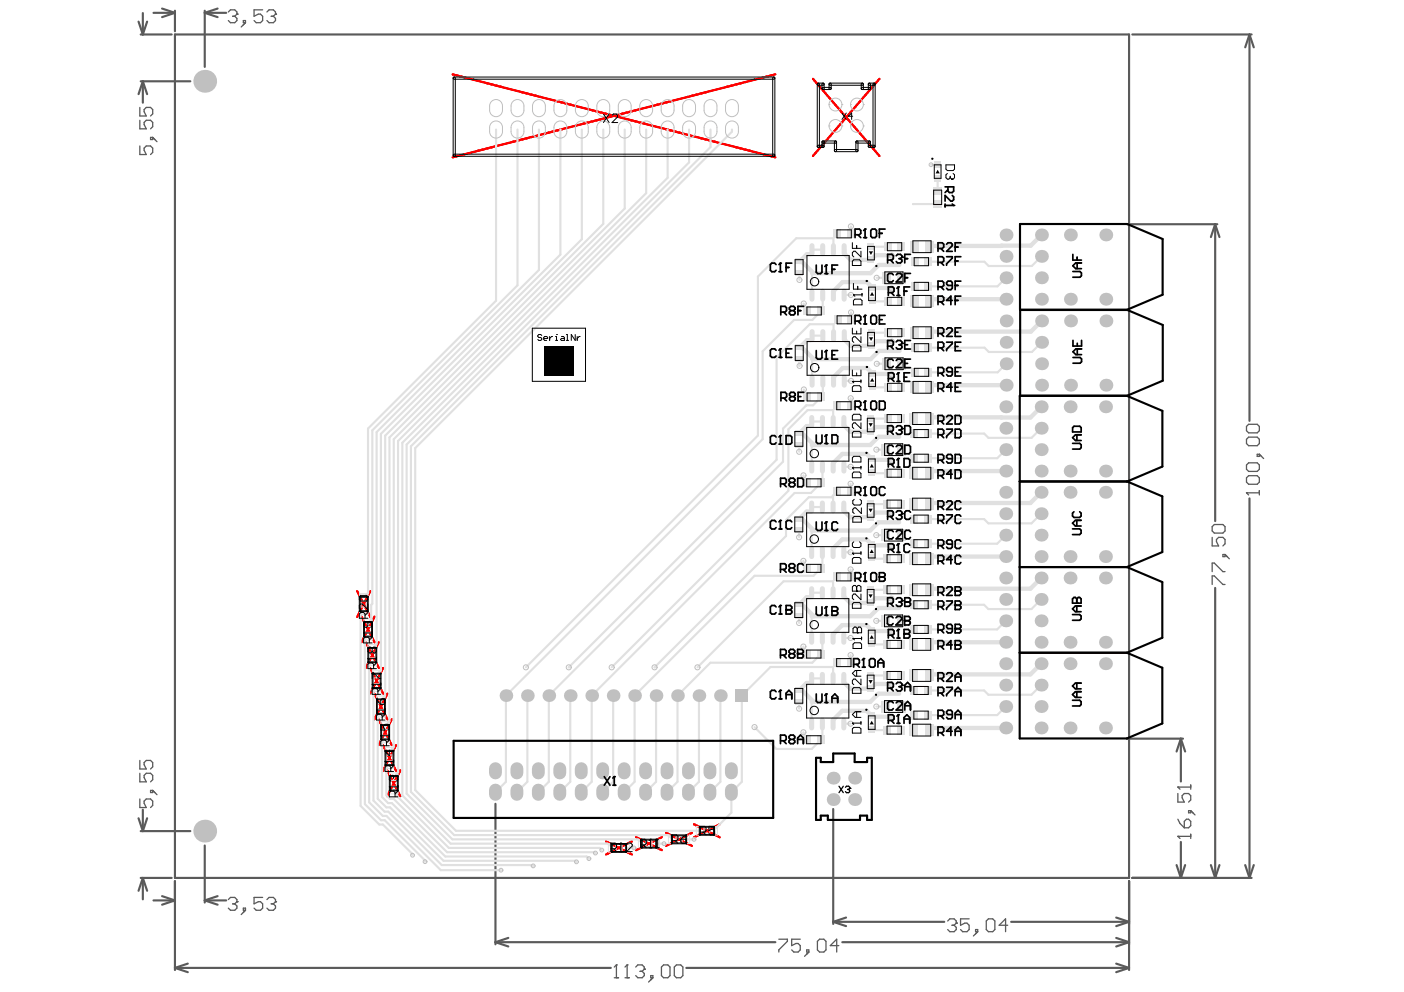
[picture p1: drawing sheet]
<svg xmlns="http://www.w3.org/2000/svg" width="297mm" height="210mm" viewBox="0 0 297 210" stroke-linecap="round" stroke-linejoin="round" font-family="sans-serif">
<g fill="none" stroke="#f00" stroke-width=".45">
<path d="M95.8 15.7l68.2 17.6M164 15.7l-68.2 17.6M172 16.7l14.1 16.3M186.1 16.7l-14.1 16.3M75.6 125.1l2.7 5.4M76.5 130.5l2.7 5.4M77.4 135.9l2.8 5.4M78.3 125.1l-2.7 5.4M79.2 130.5l-2.7 5.4M80.2 135.9l-2.8 5.4M78.3 141.3l2.8 5.5M79.2 146.8l2.8 5.4"/>
<path d="M80.1 152.2l2.8 5.5M81 157.7l2.8 5.4M81.1 141.3l-2.8 5.5M82 146.8l-2.8 5.4M82.9 152.2l-2.8 5.5M83.8 157.7l-2.8 5.4M81.9 163l2.8 5.5M84.7 163l-2.8 5.5M128.2 178l5.5 2.8M133.7 178l-5.5 2.8M134.6 177.1l5.4 2.8M140 177.1l-5.4 2.8"/>
<path d="M140.9 176.2l5.5 2.8M146.4 176.2l-5.5 2.8M146.8 174.4l5.5 2.8M152.3 174.4l-5.5 2.8"/>
</g>
<g fill="none" stroke="#5a5a5a" stroke-width=".45">
<path d="M29.3 4.6l.9 2.7M29.8 7.3h6.5M29.8 17.2h10.5M30.2 17.2l.9 2.7M30.2 17.2l-.9 2.7M30.2 2.8v4.5M30.2 17.2v4.5M31.1 4.6l-.9 2.7M32.5 2.7h4.5M34.3 1.8l2.7 .9M37 2.7l-2.7 .9M37 2.3v4.3"/>
<path d="M43.3 2.3v11.9M43.3 2.7l2.7 .9M43.3 2.7h4.6M46 1.8l-2.7 .9M239.6 7.3h25.2M264.3 7.3l1 2.7M264.3 7.3l-.9 2.7M264.3 7.3v81.8M238.5 47.4h19M257.1 47.4l.9 2.8M257.1 47.4l-.9 2.8M257.1 47.4v62.9"/>
<path d="M264.3 105.5v80.3M257.1 124.4v61.4M238.4 156.3h11.9M249.8 156.3l.9 2.7M249.8 156.3l-.9 2.7M249.8 156.3v9.1M29.3 173.1l.9 2.8M29.8 175.9h10.5M30.2 171.3v4.6M31.1 173.1l-.9 2.8M43.3 178.9v12.1M104.8 170.1v29.7"/>
<path d="M176.3 171.2v24.3M249.8 178.1v7.7M29.8 185.8h6.5M30.2 185.8l.9 2.7M30.2 185.8l-.9 2.7M30.2 185.8v4.5M32.5 190.5h4.5M34.3 189.6l2.7 .9M37 190.5l-2.7 .9M37 186.4v18.9M43.3 190.5h4.6M43.3 190.5l2.7 .9"/>
<path d="M46 189.6l-2.7 .9M104.8 199.4l2.7 .9M104.8 199.4h59.2M107.5 198.5l-2.7 .9M176.3 195.1l2.7 .9M176.3 195.1h23.5M178.2 199.4h60.7M179 194.2l-2.7 .9M213.9 195.1h25M236.1 198.5l2.8 .9M236.1 194.2l2.8 .9M238.9 186.4v18.9"/>
<path d="M238.9 199.4l-2.8 .9M238.9 195.1l-2.8 .9M239.6 185.8h25.2M248.9 183l.9 2.8M250.7 183l-.9 2.8M256.2 183l.9 2.8M258 183l-.9 2.8M263.4 183l.9 2.8M265.3 183l-1 2.8M37 204.8l2.7 .9M37 204.8h92.2M39.7 203.9l-2.7 .9"/>
<path d="M145.2 204.8h93.7M236.1 203.9l2.8 .9M238.9 204.8l-2.8 .9"/>
</g>
<g fill="none" stroke="#5a5a5a" stroke-width=".27">
<path d="M48.3 2.5l.5-.4h.9l.4 .4v.5M49.2 3.4h.5M49.7 3.4l.4 .5v.4l-.4 .5h-.9l-.5-.5M50.1 3h.1M50.1 3l-.4 .4M51.5 4.3h.4v.5h-.4zM51.9 4.8l-.9 .9M55.6 2.1h-1.8v1.3l.9-.4h.4l.5 .4v.9l-.5 .5h-.9l-.4-.5M56.5 2.5l.4-.4h.9l.5 .4v.5M57.4 3.4h.4M57.8 3.4l.5 .5v.4l-.5 .5h-.9l-.4-.5M58.3 3h.1"/>
<path d="M58.3 3l-.5 .4M29.6 22.7v1.8h1.3l-.4-.9v-.4l.4-.5h1l.4 .5v.9l-.4 .4M29.6 25.4v1.9h1.3l-.4-.9v-.5l.4-.5h1l.4 .5v.9l-.4 .5M29.6 30.9v1.8h1.3l-.4-.9v-.5l.4-.4h1l.4 .4v.9l-.4 .5M31.9 29.1h.4v.4h-.4zM32.3 29.1l.9 .9M264.2 97.9h1.8l.4 .5v.9l-.4 .4h-1.8l-.5-.4v-.9zM264.2 89.8h1.8l.4 .4v.9l-.4 .5h-1.8l-.5-.5v-.9zM264.2 92.5h1.8l.4 .5v.9l-.4 .4h-1.8l-.5-.4v-.9zM266 96.1h.4v.5h-.4zM266.4 96.1l.9 .9M256.5 111.4l.4-.4h1.8l.5 .4v.9l-.5 .5h-1.8l-.4-.5z"/>
<path d="M256.5 113.7v1.8h1.3l-.4-.9v-.4l.4-.5h.9l.5 .5v.9l-.5 .4M258.7 117.3h.5v.5h-.5zM259.2 117.3l.9 .9M263.7 104.3h.1M263.7 104.3h2.7M263.7 104.3l.5 .4M264.2 100.7h1.8l.4 .4v.9l-.4 .5h-1.8l-.5-.5v-.9zM266.4 103.8v.9M256.5 121v-1.9h.4l1.8 1.9h.5M256.5 123.7v-1.8h.4l1.8 1.8h.5M29.6 160.9v1.8h1.3l-.4-.9v-.4l.4-.5h1l.4 .5v.9l-.4 .4M29.6 163.6v1.8h1.3l-.4-.9v-.4l.4-.5h1l.4 .5v.9l-.4 .4"/>
<path d="M29.6 169.1v1.8h1.3l-.4-.9v-.5l.4-.4h1l.4 .4v.9l-.4 .5M31.9 167.2h.4v.5h-.4zM32.3 167.2l.9 1M249.2 177h.1M249.2 166.5h.1M249.2 167.9v1.8h1.4l-.5-.9v-.4l.5-.5h.9l.4 .5v.9l-.4 .4M249.2 177h2.7M249.2 177l.4 .4M249.2 173.3l.4 .9 1 1M249.2 166.5h2.7M249.2 166.5l.4 .5M251 173.3h.5l.4 .5v.9l-.4 .5h-.9v-1.4z"/>
<path d="M251.5 171.5h.4v.5h-.4zM251.9 166.1v.9M251.9 176.5v.9M251.9 171.5l.9 .9M48.3 190.3l.5-.4h.9l.4 .4v.5M49.2 191.2h.5M49.7 191.2l.4 .5v.5l-.4 .4h-.9l-.5-.4M50.1 190.8h.1M50.1 190.8l-.4 .4M51.5 192.2h.4v.4h-.4zM51.9 192.6l-.9 .9M55.6 189.9h-1.8v1.3l.9-.4h.4l.5 .4v1l-.5 .4h-.9l-.4-.4"/>
<path d="M56.5 190.3l.4-.4h.9l.5 .4v.5M57.4 191.2h.4M57.8 191.2l.5 .5v.5l-.5 .4h-.9l-.4-.4M58.3 190.8h.1M58.3 190.8l-.5 .4M164.8 198.7h1.8v.5l-1.8 1.8v.4M169.3 198.7h-1.8v1.4l.9-.5h.5l.4 .5v.9l-.4 .4h-1l-.4-.4M172.9 199.2l.5-.5h.9l.4 .5v1.8l-.4 .4h-.9l-.5-.4zM200.5 194.9l.5-.5h.9l.4 .5v.4M201.4 195.8h.5M201.9 195.8l.4 .4v.5l-.4 .4h-.9l-.5-.4M202.3 195.3h.1"/>
<path d="M202.3 195.3l-.4 .5M205 194.4h-1.8v1.4l.9-.5h.5l.4 .5v.9l-.4 .4h-.9l-.5-.4M206.4 196.7h.4v.4h-.4zM206.8 197.1l-.9 .9M208.7 194.9l.4-.5h.9l.5 .5v1.8l-.5 .4h-.9l-.4-.4zM213.2 195.8h-1.8l1.3-1.4v2.7M130 206.9h.9M130.4 204.2h.1M130.4 204.2v2.7M130.4 204.2l-.4 .4M132.2 206.9h.9M132.7 204.2h.1"/>
<path d="M132.7 204.2v2.7M132.7 204.2l-.5 .4M134.5 204.6l.4-.4h1l.4 .4v.5M135.4 205.5h.5M135.9 205.5l.4 .5v.4l-.4 .5h-1l-.4-.5M136.3 205.1h.1M136.3 205.1l-.4 .4M137.7 206.4h.4v.5h-.4zM138.1 206.9l-.9 .9M139.9 204.6l.5-.4h.9l.5 .4v1.8l-.5 .5h-.9l-.5-.5zM142.7 204.6l.4-.4h.9l.5 .4v1.8l-.5 .5h-.9l-.4-.5zM170.7 201h.4v.4h-.4z"/>
<path d="M171.1 201.4l-.9 1M177.5 200.1h-1.8l1.3-1.4v2.7"/>
</g>
<g fill="none" stroke="#e0e0e0" stroke-width=".45">
<path d="M77.6 125.7v.1M77.8 134.6h.1M78.5 131.2l-.6 .6M78.8 127.8l-.3 .2M79.4 136.6l-.6 .6M79.7 145.5l-.7 .6M79.7 142.6h.1M81.4 156.4h.1M82.4 152.6l-.9 .9M83.1 158.4l-.7 .6M81.4 171.7h.7M81.7 170.8h.8"/>
<path d="M82.1 169.9h.8M83.3 167.2l.7 .6v.6M84 163.7l-.7 .6M104.8 167.2v.4M109.4 167.6l-.9 .9M87.1 180.6l.2 .4M89.9 182v.3M112.3 183l.5 .2"/>
</g>
<circle cx="120.3" cy="141.2" r=".23" fill="#e0e0e0"/>
<path d="M128.6 178.5l.9 .9M132.4 179.4h1.7M135.9 178.4v.1M121.6 182.1l.4 .3M125.7 180.3l.3 .2" fill="none" stroke="#e0e0e0" stroke-width=".45"/>
<circle cx="138.5" cy="141.2" r=".23" fill="#e0e0e0"/>
<g fill="none" stroke="#e0e0e0" stroke-width=".45">
<path d="M104.9 27.4v36.2l-27 27.1v34.8l-.3 .2M109.5 27.4v33l-30.7 30.7v36.7M114 27.4v29.7l-34.3 34.3v44.9l-.3 .3M118.6 27.4v26.5l-38 37.9v50l-.8 .8M123.1 27.4v23.2l-41.6 41.6v55l-.9 .9M127.6 27.4v20l-45.2 45.2v60M132.2 27.4v16.7l-48.9 48.8v65.1l-.2 .4M136.7 27.4v13.5l-52.5 52.4v70.1l-.2 .3M141.2 27.4v10.2l-56.1 56.1v74.6l10.2 10.2h33.3M145.8 27.4v7l-59.8 59.7v73.8l9.7 9.7h39.3l.9 .8M150.3 27.4v3.7l-63.4 63.3v73.2l9.2 9.1h45.2l.9 .9M154.9 27.4v.5l-67.1 66.9v72.4l8.7 8.6h51.6"/>
<path d="M197 34.9h1.4M198.4 37.7v2.6M169.1 57.8v1.4M169.1 55.3h.1M171.8 57.8v4.7M174.1 52.8h-2.3v.7l-.3 .3M176.3 52.8v-2.4h-7.8l-8.1 8.1v33.7l-49.1 49M180 47.9v1.6M184.3 52.1l3.5 .1M185.5 58.8h2M198.4 43.2h-5.2M212.9 58.8l-1.9 1.8h-14.6"/>
<path d="M220.3 54.2l-2 2.1h-9.1l-.9-.9h-11.9M169.1 76v1.4M169.1 76l.1 1.4M169.1 73.5h.2M170 64.2l.2 .4v.6l.6 .6M171.8 76v4.7M174.1 62.5v2.9l-2.2 2.3h-3.9l-6.6 6.6v18.6l-54.4 54.3v18.2l-2.2 2.2M174.1 71h-2.3v.7l-.3 .3M176.3 61.6v.9M176.4 71v-2.4h-5.1l-7 7v21.7l-44 43.9M176.4 79.8v.9M180 62.4l-1.4 .1"/>
<path d="M180.1 66.1v1.6M184.3 70.3l3.6 .1M184.5 63.6l.2 .2h3.1M185.5 77h2M212.9 77l-1.8 1.8h-14.7M220.4 72.4l-2.1 2.1h-9.1l-.9-.9h-11.9M169 94.1l.1 1.5M169 91.6h.2M170.1 82.4l.2 .4v.6l.5 .6M171.7 94.2v4.6M174 98.8v3l-2.4 2.5h-3.5l-42.9 42.9v18.2l-2.2 2.2M174 89.2h-2.3v.7l-.3 .3"/>
<path d="M174.1 80.7v2.9l-.4 .5-1.7 1.7h-1.4l-4.9 4.9v7l-49.6 49.5v18.2l-2.2 2.2M176.3 89.2v-2.4h-5.4l-4.1 4v13.1l-37.4 37.3M176.3 98v.8M180 84.3v1.5M180 98.8h-1.5M180.1 80.6l-1.5 .1M184.2 88.5l3.6 .1M184.4 100l.2 .1h3.2M184.5 81.8l.2 .2h3.2M185.4 95.1h2M212.8 95.1l-1.8 1.9h-14.7M220.3 90.6l-2.1 2h-9.1l-.9-.9h-11.9"/>
<path d="M169 112.2l.1 1.5M169 109.7h.2M170 118.7l.2 .3v.7l.5 .6M170 100.6l.2 .3v.7l.6 .6M171.7 112.3v4.6M174 116.9v3l-1.9 1.9h-12.5l-25.3 25.4v18.2l-2.3 2.2M174 107.3h-2.3v.7l-.3 .2M176.3 104.9v2.4M176.3 116.1v.8M177.1 103.9l-1.2 1.3h-4.8l-4.8 4.8v3.4l-27.8 27.8M180 116.9h-1.5M180 102.4v1.5"/>
<path d="M184.2 106.6l3.6 .1M184.4 118.1l.2 .1h3.2M185.4 113.2h2M212.8 113.2l-1.8 1.8h-14.7M220.3 108.7l-2.1 2h-9.1l-.9-.9h-11.9M77 129.2l-.7 .6v40.7l3.9 4h.8l6.1 6.1M77.6 125.8l-.6 .6M77.8 134.6l-.6 .6v34.9l3.4 3.5h.8l8.5 8.4M78.5 128v3.2M169 130.3l.1 1.5M169 127.9h.2M170 136.8l.2 .4v.6l.5 .6"/>
<path d="M171.7 130.4v4.7M174 135.1v2.9l-2.1 2.2h-21.6l-7 7v18.2l-2.2 2.2M174 125.4h-2.3v.7l-.3 .3M176.3 125.4v-2.4h-10.5l-18.2 18.2M176.3 134.2v.9M180 135l-1.5 .1M180 120.5v1.6M180 138.6v1.6M184.2 124.7l3.6 .1M184.4 136.2l.2 .2h3.2M185.4 131.4h2M212.8 131.4l-1.8 1.8h-14.7"/>
<path d="M220.3 126.8l-2.1 2.1h-9.1l-.9-.9h-11.9M78.8 140l-.7 .6v29.2l2.9 2.9h.8l11.5 11.4h12.7M79 146.1v23.3l2.4 2.3M80.6 150.9l-.7 .6v17.5l1.8 1.8M81.4 156.4l-.6 .5v11.7l1.3 1.3M111.6 147.2v18.2l-2.2 2.2M120.6 147.2v18.2l-2.2 2.2M129.7 147.2v18.2l-2.2 2.2M138.8 147.2v18.2l-2.2 2.2M147.9 147.2v18.2l-2.2 2.2M152.4 147.2v18.2l-2.2 2.2M169 148.5l.1 1.5"/>
<path d="M169 146h.2M170 154.9l.2 .4v.6l.5 .6M171.7 148.5v4.7M174 153.2v2.9l-2.3 2.4h-7.4l-4.7-4.6M174 143.5h-2.3v.7l-.3 .3M176.3 143.5v-2.4h-13.3l-6.1 6.1v18.2l-2.2 2.2v4.4l-3.7 3.8M176.3 152.3v.9M180 153.1l-1.5 .1M184.2 142.9h3.6M184.4 154.3l.2 .2h3.2M185.4 149.5h2M212.8 149.5l-1.8 1.8h-14.7"/>
<path d="M220.3 145l-2.1 2h-9.1l-.9-.9h-11.9M82.1 171.7l11.4 11.3h18.8M82.4 161.8l-.7 .6v5.9l.8 .7h.8l11.3 11.3h31.1M82.5 170.8l11.3 11.3h27.8M82.9 169.9l11.3 11.3h29.9l.5 .5M84 168.4l11 11h31.9l.4 .5M138.7 178.5h1.8M145.1 177.6h1.7"/>
</g>
<g fill="none" stroke="#e0e0e0" stroke-width=".91">
<path d="M169.1 55.3l.1 .1h.5l2.4 2.4M171.5 53.8h-.8l-1.5 1.5M178.6 52.8v.8l1.4 1.4h4.3l1-1 3.3 .1M190.3 56.1h-4.4l-1.7 1.7h-12.4M220.3 49.7l-2.2 2.3h-21.2l-.2 .2M169.1 73.5l.2 .1h.5l2.4 2.4M171.5 72h-.8l-1.4 1.5M178.6 71v.8l1.4 1.4h4.3l1-1 3.4 .1M188.6 61l-.1-.1h-3.8l-1.3-1.2h-5.1l-2 1.9M188.7 79.2l-.2-.1h-3.8l-1.2-1.2h-5.2l-1.9 1.9M190.3 74.2h-4.4l-1.7 1.8h-12.4M212.9 63.3h-15.7l-.5 .5"/>
<path d="M220.4 67.9l-2.3 2.3h-21.1l-.3 .2M169.7 91.6l2.5 2.6M171.4 90.2h-.7l-1.5 1.4M178.5 89.2v.8l1.4 1.4h4.3l1-1 3.4 .1M188.6 97.4l-.2-.1h-3.8l-1.2-1.3h-5.2l-1.9 2M190.2 92.4h-4.3l-1.8 1.8h-12.4M211.8 88.3h.1M212.8 99.7h-15.7l-.4 .4M212.9 81.5h-15.7l-.5 .5M220.3 86.1l-2.3 2.2h-21.1l-.2 .3M169 109.7l.2 .2h.6l2.4 2.4M171.4 108.2h-.8l-1.4 1.5"/>
<path d="M178.5 107.3v.8l1.4 1.3h4.3l1-.9h3.4M188.6 115.5l-.2-.1h-3.8l-1.2-1.3h-5.2l-1.9 2M190.2 110.5h-4.3l-1.8 1.8h-12.4M212.8 117.8h-15.7l-.5 .4M220.3 104.2l-2.3 2.2h-21.1l-.3 .3M169.6 127.9l2.6 2.5M171.4 126.4h-.8l-1.4 1.5M178.5 125.4v.8l1.4 1.4h4.3l1-1 3.4 .1M188.6 133.6l-.2-.1h-3.8l-1.2-1.2h-5.2l-1.9 1.9M190.2 128.6h-4.3l-1.8 1.8h-12.4M212.8 135.9h-15.7l-.5 .5M220.3 122.3l-2.3 2.3h-21.1l-.3 .2"/>
<path d="M169 146l.2 .2h.6l2.4 2.3M171.4 144.5h-.8l-1.4 1.5M178.5 143.5v.9l1.4 1.3h4.3l1-1 3.4 .1M188.6 151.8l-.2-.1h-3.8l-1.2-1.3h-5.2l-1.9 1.9M190.2 146.8h-4.3l-1.8 1.7h-12.4M212.8 154h-15.7l-.5 .5M220.3 140.4l-2.3 2.3h-21.1l-.3 .2"/>
</g>
<g fill="none" stroke="#c0c0c0" stroke-width=".21">
<path d="M175.4 22.1h.1M175.4 22.1a1.36 1.36 0 0 0 1.4 1.4 1.36 1.36 0 0 0 1.3-1.4M175.4 22.1a1.36 1.36 0 0 1 1.4-1.3 1.36 1.36 0 0 1 1.3 1.3M178.1 22.1h.1"/>
<circle cx="197" cy="34.9" r=".4"/>
<circle cx="169.1" cy="59.2" r=".54"/>
<circle cx="180" cy="47.9" r=".54"/>
<circle cx="185.5" cy="58.8" r=".54"/>
<circle cx="188.6" cy="54.1" r=".54"/>
<circle cx="169.2" cy="77.4" r=".54"/>
<circle cx="170" cy="64.2" r=".54"/>
<circle cx="180" cy="62.4" r=".54"/>
<circle cx="180.1" cy="66.1" r=".54"/>
<circle cx="185.5" cy="77" r=".54"/>
<circle cx="188.6" cy="61" r=".54"/>
<circle cx="188.7" cy="79.2" r=".54"/>
<circle cx="188.7" cy="72.3" r=".54"/>
<circle cx="169.1" cy="95.6" r=".54"/>
<circle cx="170.1" cy="82.4" r=".54"/>
<circle cx="180" cy="98.8" r=".54"/>
<circle cx="180" cy="84.3" r=".54"/>
<circle cx="180.1" cy="80.6" r=".54"/>
<circle cx="185.4" cy="95.1" r=".54"/>
<circle cx="188.6" cy="97.4" r=".54"/>
<circle cx="188.6" cy="90.5" r=".54"/>
<circle cx="169.1" cy="113.7" r=".54"/>
<circle cx="170" cy="118.7" r=".54"/>
<circle cx="170" cy="100.6" r=".54"/>
<circle cx="180" cy="116.9" r=".54"/>
<circle cx="180" cy="102.4" r=".54"/>
<circle cx="185.4" cy="113.2" r=".54"/>
<circle cx="188.6" cy="115.5" r=".54"/>
<circle cx="188.6" cy="108.5" r=".54"/>
<circle cx="169.1" cy="131.8" r=".54"/>
<circle cx="170" cy="136.8" r=".54"/>
<circle cx="180" cy="120.5" r=".54"/>
<circle cx="180" cy="135" r=".54"/>
<circle cx="180" cy="138.6" r=".54"/>
<circle cx="185.4" cy="131.4" r=".54"/>
<circle cx="188.6" cy="133.6" r=".54"/>
<circle cx="188.6" cy="126.7" r=".54"/>
<circle cx="111.3" cy="141.2" r=".54"/>
<circle cx="120.3" cy="141.2" r=".54"/>
<circle cx="129.4" cy="141.2" r=".54"/>
<circle cx="138.5" cy="141.2" r=".54"/>
<circle cx="147.6" cy="141.2" r=".54"/>
<circle cx="159.6" cy="153.9" r=".54"/>
<circle cx="169.1" cy="150" r=".54"/>
<circle cx="170" cy="154.9" r=".54"/>
<circle cx="180" cy="153.1" r=".54"/>
<circle cx="185.4" cy="149.5" r=".54"/>
<circle cx="188.6" cy="151.8" r=".54"/>
<circle cx="188.6" cy="144.8" r=".54"/>
<circle cx="127.3" cy="179.9" r=".4"/>
<circle cx="134.1" cy="179.4" r=".4"/>
<circle cx="140.5" cy="178.5" r=".4"/>
<circle cx="146.8" cy="177.6" r=".4"/>
<circle cx="87.3" cy="181" r=".4"/>
<circle cx="89.9" cy="182.3" r=".4"/>
<circle cx="106" cy="184.1" r=".4"/>
<circle cx="112.8" cy="183.2" r=".4"/>
<circle cx="121.9" cy="182.4" r=".4"/>
<circle cx="124.6" cy="181.7" r=".4"/>
<circle cx="126" cy="180.5" r=".4"/>
</g>
<g fill="#c0c0c0">
<circle cx="111.6" cy="147.2" r="1.34"/>
<circle cx="129.7" cy="147.2" r="1.34"/>
<circle cx="147.9" cy="147.2" r="1.34"/>
</g>
<path d="M175.4 26.7h.1M175.4 26.7a1.36 1.36 0 0 0 1.4 1.3 1.36 1.36 0 0 0 1.3-1.3M175.4 26.7a1.36 1.36 0 0 1 1.4-1.4 1.36 1.36 0 0 1 1.3 1.4M178.1 26.7h.1" fill="none" stroke="#c0c0c0" stroke-width=".21"/>
<g fill="#c0c0c0">
<circle cx="180.8" cy="169.2" r="1.36"/>
<circle cx="180.8" cy="164.7" r="1.36"/>
<circle cx="220.4" cy="77" r="1.36"/>
<circle cx="220.4" cy="67.9" r="1.36"/>
<circle cx="220.4" cy="72.4" r="1.36"/>
<circle cx="220.3" cy="54.2" r="1.36"/>
<circle cx="220.3" cy="63.3" r="1.36"/>
<circle cx="220.3" cy="58.8" r="1.36"/>
<circle cx="220.4" cy="81.5" r="1.36"/>
<circle cx="220.3" cy="49.7" r="1.36"/>
</g>
<path d="M179.9 22.1h.1M179.9 22.1a1.36 1.36 0 0 0 1.4 1.4 1.36 1.36 0 0 0 1.4-1.4M179.9 22.1a1.36 1.36 0 0 1 1.4-1.3 1.36 1.36 0 0 1 1.4 1.3M182.7 22.1h.1" fill="none" stroke="#c0c0c0" stroke-width=".21"/>
<g fill="#c0c0c0">
<circle cx="43.3" cy="175.9" r="2.41"/>
<circle cx="43.3" cy="17.2" r="2.41"/>
</g>
<path d="M109.4 162.6v1M113.9 162.6v1" fill="none" stroke="#c0c0c0" stroke-width="2.7"/>
<g fill="#c0c0c0">
<circle cx="107" cy="147.2" r="1.34"/>
<circle cx="116.1" cy="147.2" r="1.34"/>
</g>
<path d="M108.4 26.2a1.36 1.36 0 0 1 1.5-.5 1.36 1.36 0 0 1 .9 1.3 1.78 1.78 0 0 1-.9 2.2 1.36 1.36 0 0 1-1.8-1.3v-.9zM112.9 26.2a1.36 1.36 0 0 1 1.5-.5 1.36 1.36 0 0 1 1 1.3 1.78 1.78 0 0 1-.9 2.2 1.36 1.36 0 0 1-1.8-1.3v-.9z" fill="none" stroke="#c0c0c0" stroke-width=".21"/>
<path d="M123 162.6v1M127.5 162.6v1" fill="none" stroke="#c0c0c0" stroke-width="2.7"/>
<g fill="#c0c0c0">
<circle cx="120.6" cy="147.2" r="1.34"/>
<circle cx="125.2" cy="147.2" r="1.34"/>
</g>
<path d="M122 26.2a1.36 1.36 0 0 1 1.5-.5 1.36 1.36 0 0 1 1 1.3 1.78 1.78 0 0 1-1 2.2 1.36 1.36 0 0 1-1.8-1.3v-.9zM126.5 26.2a1.36 1.36 0 0 1 1.6-.5 1.36 1.36 0 0 1 .9 1.3 1.78 1.78 0 0 1-.9 2.2 1.36 1.36 0 0 1-1.8-1.3v-.9z" fill="none" stroke="#c0c0c0" stroke-width=".21"/>
<path d="M136.6 162.6v1M141.1 162.6v1M145.7 162.6v1" fill="none" stroke="#c0c0c0" stroke-width="2.7"/>
<g fill="#c0c0c0">
<circle cx="138.8" cy="147.2" r="1.34"/>
<circle cx="143.3" cy="147.2" r="1.34"/>
</g>
<path d="M135.6 26.2a1.36 1.36 0 0 1 1.5-.5 1.36 1.36 0 0 1 1 1.3 1.78 1.78 0 0 1-1 2.2 1.36 1.36 0 0 1-1.8-1.3v-.9zM140.1 26.2a1.36 1.36 0 0 1 1.6-.5 1.36 1.36 0 0 1 .9 1.3 1.78 1.78 0 0 1-.9 2.2 1.36 1.36 0 0 1-1.8-1.3v-.9zM144.7 26.2a1.36 1.36 0 0 1 1.5-.5 1.36 1.36 0 0 1 .9 1.3 1.78 1.78 0 0 1-.9 2.2 1.36 1.36 0 0 1-1.8-1.3v-.9z" fill="none" stroke="#c0c0c0" stroke-width=".21"/>
<path d="M150.2 162.6v1M154.7 162.6v1" fill="none" stroke="#c0c0c0" stroke-width="2.7"/>
<circle cx="152.4" cy="147.2" r="1.34" fill="#c0c0c0"/>
<path d="M155.6 145.8h2.7v2.7h-2.7z" fill-rule="evenodd" fill="#c0c0c0"/>
<path d="M149.2 26.2a1.36 1.36 0 0 1 1.5-.5 1.36 1.36 0 0 1 1 1.3 1.78 1.78 0 0 1-.9 2.2 1.36 1.36 0 0 1-1.8-1.3v-.9zM153.8 26.2a1.36 1.36 0 0 1 1.5-.5 1.36 1.36 0 0 1 .9 1.3 1.78 1.78 0 0 1-.9 2.2 1.36 1.36 0 0 1-1.8-1.3v-.9zM179.9 26.7h.1M179.9 26.7a1.36 1.36 0 0 0 1.4 1.3 1.36 1.36 0 0 0 1.4-1.3M179.9 26.7a1.36 1.36 0 0 1 1.4-1.4 1.36 1.36 0 0 1 1.4 1.4M182.7 26.7h.1" fill="none" stroke="#c0c0c0" stroke-width=".21"/>
<g fill="#c0c0c0">
<circle cx="212.8" cy="145" r="1.36"/>
<circle cx="212.8" cy="140.4" r="1.36"/>
<circle cx="212.8" cy="149.5" r="1.36"/>
<circle cx="212.8" cy="131.4" r="1.36"/>
<circle cx="212.8" cy="135.9" r="1.36"/>
<circle cx="212.8" cy="126.8" r="1.36"/>
<circle cx="212.8" cy="117.8" r="1.36"/>
<circle cx="212.8" cy="113.2" r="1.36"/>
<circle cx="212.8" cy="104.2" r="1.36"/>
<circle cx="212.8" cy="99.7" r="1.36"/>
<circle cx="212.8" cy="86.1" r="1.36"/>
<circle cx="212.8" cy="90.6" r="1.36"/>
<circle cx="212.9" cy="72.4" r="1.36"/>
<circle cx="212.9" cy="67.9" r="1.36"/>
<circle cx="212.9" cy="77" r="1.36"/>
<circle cx="212.9" cy="58.8" r="1.36"/>
<circle cx="212.9" cy="63.3" r="1.36"/>
<circle cx="212.9" cy="54.2" r="1.36"/>
<circle cx="226.4" cy="140.4" r="1.36"/>
<circle cx="226.4" cy="135.9" r="1.36"/>
<circle cx="226.4" cy="117.8" r="1.36"/>
<circle cx="226.4" cy="104.2" r="1.36"/>
<circle cx="226.4" cy="99.7" r="1.36"/>
<circle cx="226.4" cy="86.1" r="1.36"/>
<circle cx="226.5" cy="67.9" r="1.36"/>
<circle cx="226.5" cy="63.3" r="1.36"/>
</g>
<path d="M109.4 167.2v.9M113.9 167.2v.9M123 167.2v.9M127.5 167.2v.9M136.6 167.2v.9M141.1 167.2v.9M145.7 167.2v.9M150.2 167.2v.9M154.7 167.2v.9" fill="none" stroke="#c0c0c0" stroke-width="2.7"/>
<path d="M108.4 21.6a1.36 1.36 0 0 1 1.5-.5 1.36 1.36 0 0 1 .9 1.3 1.78 1.78 0 0 1-.9 2.2 1.36 1.36 0 0 1-1.8-1.3v-.9zM112.9 21.6a1.36 1.36 0 0 1 1.5-.5 1.36 1.36 0 0 1 1 1.3 1.78 1.78 0 0 1-.9 2.2 1.36 1.36 0 0 1-1.8-1.3v-.9zM122 21.6a1.36 1.36 0 0 1 1.5-.5 1.36 1.36 0 0 1 1 1.3 1.78 1.78 0 0 1-1 2.2 1.36 1.36 0 0 1-1.8-1.3v-.9zM126.5 21.6a1.36 1.36 0 0 1 1.6-.5 1.36 1.36 0 0 1 .9 1.3 1.78 1.78 0 0 1-.9 2.2 1.36 1.36 0 0 1-1.8-1.3v-.9zM135.6 21.6a1.36 1.36 0 0 1 1.5-.5 1.36 1.36 0 0 1 1 1.3 1.78 1.78 0 0 1-1 2.2 1.36 1.36 0 0 1-1.8-1.3v-.9zM140.1 21.6a1.36 1.36 0 0 1 1.6-.5 1.36 1.36 0 0 1 .9 1.3 1.78 1.78 0 0 1-.9 2.2 1.36 1.36 0 0 1-1.8-1.3v-.9zM144.7 21.6a1.36 1.36 0 0 1 1.5-.5 1.36 1.36 0 0 1 .9 1.3 1.78 1.78 0 0 1-.9 2.2 1.36 1.36 0 0 1-1.8-1.3v-.9zM149.2 21.6a1.36 1.36 0 0 1 1.5-.5 1.36 1.36 0 0 1 1 1.3 1.78 1.78 0 0 1-.9 2.2 1.36 1.36 0 0 1-1.8-1.3v-.9zM153.8 21.6a1.36 1.36 0 0 1 1.5-.5 1.36 1.36 0 0 1 .9 1.3 1.78 1.78 0 0 1-.9 2.2 1.36 1.36 0 0 1-1.8-1.3v-.9z" fill="none" stroke="#c0c0c0" stroke-width=".21"/>
<g fill="#c0c0c0">
<circle cx="212.8" cy="154" r="1.36"/>
<circle cx="212.8" cy="122.3" r="1.36"/>
<circle cx="212.8" cy="108.7" r="1.36"/>
<circle cx="212.8" cy="95.1" r="1.36"/>
<circle cx="212.9" cy="81.5" r="1.36"/>
<circle cx="212.9" cy="49.7" r="1.36"/>
<circle cx="226.4" cy="154" r="1.36"/>
<circle cx="226.4" cy="122.3" r="1.36"/>
<circle cx="226.5" cy="81.5" r="1.36"/>
<circle cx="226.5" cy="49.7" r="1.36"/>
</g>
<path d="M104.8 162.6v1M118.4 162.6v1M132 162.6v1" fill="none" stroke="#c0c0c0" stroke-width="2.7"/>
<circle cx="134.3" cy="147.2" r="1.34" fill="#c0c0c0"/>
<path d="M103.8 26.2a1.36 1.36 0 0 1 1.6-.5 1.36 1.36 0 0 1 .9 1.3 1.78 1.78 0 0 1-.9 2.2 1.36 1.36 0 0 1-1.8-1.3v-.9zM117.5 26.2a1.36 1.36 0 0 1 1.5-.5 1.36 1.36 0 0 1 .9 1.3 1.78 1.78 0 0 1-.9 2.2 1.36 1.36 0 0 1-1.8-1.3v-.9zM131.1 26.2a1.36 1.36 0 0 1 1.5-.5 1.36 1.36 0 0 1 .9 1.3 1.78 1.78 0 0 1-.9 2.2 1.36 1.36 0 0 1-1.8-1.3v-.9z" fill="none" stroke="#c0c0c0" stroke-width=".21"/>
<g fill="#c0c0c0">
<circle cx="176.3" cy="169.2" r="1.36"/>
<circle cx="176.3" cy="164.7" r="1.36"/>
<circle cx="220.3" cy="149.5" r="1.36"/>
<circle cx="220.3" cy="140.4" r="1.36"/>
<circle cx="220.3" cy="145" r="1.36"/>
<circle cx="233.9" cy="140.4" r="1.36"/>
<circle cx="233.9" cy="135.9" r="1.36"/>
<circle cx="220.3" cy="126.8" r="1.36"/>
<circle cx="220.3" cy="135.9" r="1.36"/>
<circle cx="220.3" cy="131.4" r="1.36"/>
<circle cx="220.3" cy="113.2" r="1.36"/>
<circle cx="220.3" cy="117.8" r="1.36"/>
<circle cx="233.9" cy="117.8" r="1.36"/>
<circle cx="220.3" cy="104.2" r="1.36"/>
<circle cx="233.9" cy="104.2" r="1.36"/>
<circle cx="233.9" cy="99.7" r="1.36"/>
<circle cx="220.3" cy="99.7" r="1.36"/>
<circle cx="233.9" cy="86.1" r="1.36"/>
<circle cx="220.3" cy="90.6" r="1.36"/>
<circle cx="220.3" cy="86.1" r="1.36"/>
<circle cx="234" cy="67.9" r="1.36"/>
<circle cx="233.9" cy="63.3" r="1.36"/>
</g>
<path d="M104.8 167.2v.9M118.4 167.2v.9M132 167.2v.9" fill="none" stroke="#c0c0c0" stroke-width="2.7"/>
<path d="M103.8 21.6a1.36 1.36 0 0 1 1.6-.5 1.36 1.36 0 0 1 .9 1.3 1.78 1.78 0 0 1-.9 2.2 1.36 1.36 0 0 1-1.8-1.3v-.9zM117.5 21.6a1.36 1.36 0 0 1 1.5-.5 1.36 1.36 0 0 1 .9 1.3 1.78 1.78 0 0 1-.9 2.2 1.36 1.36 0 0 1-1.8-1.3v-.9zM131.1 21.6a1.36 1.36 0 0 1 1.5-.5 1.36 1.36 0 0 1 .9 1.3 1.78 1.78 0 0 1-.9 2.2 1.36 1.36 0 0 1-1.8-1.3v-.9z" fill="none" stroke="#c0c0c0" stroke-width=".21"/>
<g fill="#c0c0c0">
<circle cx="220.3" cy="154" r="1.36"/>
<circle cx="233.9" cy="154" r="1.36"/>
<circle cx="233.9" cy="122.3" r="1.36"/>
<circle cx="220.3" cy="122.3" r="1.36"/>
<circle cx="220.3" cy="108.7" r="1.36"/>
<circle cx="220.3" cy="95.1" r="1.36"/>
<circle cx="234" cy="81.5" r="1.36"/>
<circle cx="233.9" cy="49.7" r="1.36"/>
</g>
<path d="M78.8 144.7h1.8v1.6h-1.8zM82.4 166.4h1.8v1.6h-1.8zM82.4 163.5h1.8v1.6h-1.8zM144.3 176.7h1.6v1.8h-1.6z" fill="none" stroke="#e0e0e0" stroke-width=".21"/>
<g fill="#e0e0e0">
<path d="M168.2 147.9h1.6v1.2h-1.6z" fill-rule="evenodd"/>
<path d="M168.2 145.4h1.6v1.2h-1.6z" fill-rule="evenodd"/>
<path d="M168.2 129.7h1.6v1.3h-1.6z" fill-rule="evenodd"/>
<path d="M168.2 127.2h1.6v1.3h-1.6z" fill-rule="evenodd"/>
<path d="M168.2 111.6h1.6v1.2h-1.6z" fill-rule="evenodd"/>
<path d="M168.2 109.1h1.6v1.2h-1.6z" fill-rule="evenodd"/>
<path d="M168.2 93.5h1.6v1.2h-1.6z" fill-rule="evenodd"/>
<path d="M168.2 91h1.6v1.3h-1.6z" fill-rule="evenodd"/>
<path d="M168.3 75.3h1.6v1.3h-1.6z" fill-rule="evenodd"/>
<path d="M168.3 72.8h1.6v1.3h-1.6z" fill-rule="evenodd"/>
<path d="M168.3 57.1h1.6v1.3h-1.6z" fill-rule="evenodd"/>
<path d="M168.3 54.6h1.6v1.3h-1.6z" fill-rule="evenodd"/>
<path d="M172.8 155.6h1.6v1.8h-1.6z" fill-rule="evenodd"/>
<path d="M172.8 137.5h1.6v1.8h-1.6z" fill-rule="evenodd"/>
<path d="M172.8 119.4h1.6v1.8h-1.6z" fill-rule="evenodd"/>
<path d="M172.8 101.3h1.6v1.8h-1.6z" fill-rule="evenodd"/>
<path d="M172.9 83.1h1.6v1.8h-1.6z" fill-rule="evenodd"/>
<path d="M172.9 64.9h1.6v1.8h-1.6z" fill-rule="evenodd"/>
<path d="M183.5 145h1.4v1.4h-1.4z" fill-rule="evenodd"/>
<path d="M183.5 126.9h1.4v1.4h-1.4z" fill-rule="evenodd"/>
<path d="M183.5 108.7h1.4v1.5h-1.4z" fill-rule="evenodd"/>
<path d="M183.5 90.6h1.4v1.5h-1.4z" fill-rule="evenodd"/>
<path d="M183.6 72.5h1.4v1.4h-1.4z" fill-rule="evenodd"/>
<path d="M183.5 54.3h1.5v1.4h-1.5z" fill-rule="evenodd"/>
<path d="M197.5 42.4h1.8v1.6h-1.8z" fill-rule="evenodd"/>
<path d="M197.5 39.5h1.8v1.6h-1.8z" fill-rule="evenodd"/>
</g>
<path d="M77.9 139.2h1.8v1.7h-1.8zM78.8 141.8h1.8v1.6h-1.8zM81.5 158.1h1.8v1.7h-1.8zM81.5 161h1.8v1.6h-1.8zM128.7 178.5h1.6v1.8h-1.6zM147.3 174.9h1.6v1.8h-1.6zM150.2 174.9h1.6v1.8h-1.6z" fill="none" stroke="#e0e0e0" stroke-width=".21"/>
<path d="M174.1 52v1.7M174.1 61.6v1.7M174.1 70.2v1.7M174 88.3v1.7M174 98v1.7M174 106.4v1.7M174 116.1v1.7M174 124.6v1.7M174 134.2v1.7M174 142.7v1.7M176.3 142.7v1.7" fill="none" stroke="#e0e0e0" stroke-width="1.1"/>
<path d="M176.3 139.3h1.6v1.8h-1.6z" fill-rule="evenodd" fill="#e0e0e0"/>
<path d="M176.3 116.1v1.7M176.3 124.6v1.7M176.3 134.2v1.7" fill="none" stroke="#e0e0e0" stroke-width="1.1"/>
<path d="M176.3 121.2h1.6v1.8h-1.6z" fill-rule="evenodd" fill="#e0e0e0"/>
<path d="M176.3 98v1.7M176.3 106.4v1.7" fill="none" stroke="#e0e0e0" stroke-width="1.1"/>
<path d="M176.3 103h1.6v1.8h-1.6z" fill-rule="evenodd" fill="#e0e0e0"/>
<path d="M176.3 88.3v1.7" fill="none" stroke="#e0e0e0" stroke-width="1.1"/>
<path d="M176.3 85h1.6v1.7h-1.6z" fill-rule="evenodd" fill="#e0e0e0"/>
<path d="M176.4 70.2v1.7" fill="none" stroke="#e0e0e0" stroke-width="1.1"/>
<path d="M176.4 66.8h1.6v1.8h-1.6z" fill-rule="evenodd" fill="#e0e0e0"/>
<path d="M176.3 52v1.7M176.3 61.6v1.7" fill="none" stroke="#e0e0e0" stroke-width="1.1"/>
<g fill="#e0e0e0">
<path d="M176.4 48.6h1.6v1.8h-1.6z" fill-rule="evenodd"/>
<path d="M179.1 139.3h1.7v1.8h-1.7z" fill-rule="evenodd"/>
<path d="M179.1 121.2h1.7v1.8h-1.7z" fill-rule="evenodd"/>
<path d="M179.1 103h1.7v1.8h-1.7z" fill-rule="evenodd"/>
<path d="M179.2 85h1.6v1.7h-1.6z" fill-rule="evenodd"/>
<path d="M179.2 66.8h1.7v1.8h-1.7z" fill-rule="evenodd"/>
<path d="M179.2 48.6h1.6v1.8h-1.6z" fill-rule="evenodd"/>
<path d="M183.7 153.6h1.4v1.4h-1.4z" fill-rule="evenodd"/>
<path d="M183.5 142.1h1.4v1.5h-1.4z" fill-rule="evenodd"/>
<path d="M183.7 150.8h1.4v1.4h-1.4z" fill-rule="evenodd"/>
<path d="M183.5 124h1.4v1.4h-1.4z" fill-rule="evenodd"/>
<path d="M183.7 135.5h1.4v1.4h-1.4z" fill-rule="evenodd"/>
<path d="M183.7 132.6h1.4v1.5h-1.4z" fill-rule="evenodd"/>
<path d="M183.7 117.3h1.4v1.5h-1.4z" fill-rule="evenodd"/>
<path d="M183.7 114.5h1.4v1.4h-1.4z" fill-rule="evenodd"/>
<path d="M183.5 105.9h1.4v1.4h-1.4z" fill-rule="evenodd"/>
<path d="M183.7 99.3h1.5v1.4h-1.5z" fill-rule="evenodd"/>
<path d="M183.7 96.4h1.5v1.4h-1.5z" fill-rule="evenodd"/>
<path d="M183.5 87.8h1.4v1.4h-1.4z" fill-rule="evenodd"/>
<path d="M183.8 81.1h1.4v1.4h-1.4z" fill-rule="evenodd"/>
<path d="M183.6 69.6h1.4v1.4h-1.4z" fill-rule="evenodd"/>
<path d="M183.8 78.2h1.4v1.5h-1.4z" fill-rule="evenodd"/>
<path d="M183.6 51.4h1.4v1.5h-1.4z" fill-rule="evenodd"/>
<path d="M183.8 62.9h1.4v1.4h-1.4z" fill-rule="evenodd"/>
<path d="M183.8 60h1.4v1.5h-1.4z" fill-rule="evenodd"/>
<path d="M187 153.6h1.6v1.8h-1.6z" fill-rule="evenodd"/>
<path d="M187 142h1.6v1.8h-1.6z" fill-rule="evenodd"/>
<path d="M186.5 148.3h1.8v2.4h-1.8z" fill-rule="evenodd"/>
<path d="M187 123.9h1.6v1.8h-1.6z" fill-rule="evenodd"/>
<path d="M187 135.5h1.6v1.7h-1.6z" fill-rule="evenodd"/>
<path d="M186.5 130.1h1.8v2.5h-1.8z" fill-rule="evenodd"/>
<path d="M187 117.3h1.6v1.8h-1.6z" fill-rule="evenodd"/>
<path d="M186.5 112h1.8v2.5h-1.8z" fill-rule="evenodd"/>
<path d="M187 105.8h1.6v1.8h-1.6z" fill-rule="evenodd"/>
<path d="M187 99.2h1.6v1.8h-1.6z" fill-rule="evenodd"/>
<path d="M187 87.7h1.6v1.8h-1.6z" fill-rule="evenodd"/>
<path d="M187.1 81.1h1.6v1.7h-1.6z" fill-rule="evenodd"/>
<path d="M187.1 69.5h1.6v1.8h-1.6z" fill-rule="evenodd"/>
<path d="M186.6 75.7h1.8v2.5h-1.8z" fill-rule="evenodd"/>
<path d="M187 51.3h1.6v1.8h-1.6z" fill-rule="evenodd"/>
<path d="M187 62.9h1.6v1.8h-1.6z" fill-rule="evenodd"/>
<path d="M186.6 57.5h1.8v2.5h-1.8z" fill-rule="evenodd"/>
<path d="M189.9 81.1h1.6v1.7h-1.6z" fill-rule="evenodd"/>
<path d="M189.9 69.5h1.6v1.8h-1.6z" fill-rule="evenodd"/>
<path d="M189.9 75.7h1.8v2.5h-1.8z" fill-rule="evenodd"/>
<path d="M197.7 37h1.4v1.4h-1.4z" fill-rule="evenodd"/>
<path d="M197.7 34.2h1.4v1.4h-1.4z" fill-rule="evenodd"/>
</g>
<path d="M77.9 136.4h1.8v1.6h-1.8z" fill="none" stroke="#e0e0e0" stroke-width=".21"/>
<path d="M174.1 79.8v1.7M176.4 79.8v1.7M174 152.3v1.7M176.3 152.3v1.7" fill="none" stroke="#e0e0e0" stroke-width="1.1"/>
<path d="M186.5 93.9h1.8v2.5h-1.8z" fill-rule="evenodd" fill="#e0e0e0"/>
<path d="M77 133.8h1.8v1.6h-1.8zM80.6 155.6h1.8v1.6h-1.8zM135.1 177.6h1.6v1.8h-1.6zM137.9 177.6h1.6v1.8h-1.6zM141.4 176.7h1.6v1.8h-1.6z" fill="none" stroke="#e0e0e0" stroke-width=".21"/>
<g fill="#e0e0e0">
<path d="M169.9 155.6h1.6v1.8h-1.6z" fill-rule="evenodd"/>
<path d="M169.9 137.5h1.6v1.8h-1.6z" fill-rule="evenodd"/>
<path d="M169.9 119.4h1.6v1.8h-1.6z" fill-rule="evenodd"/>
<path d="M170 101.3h1.6v1.8h-1.6z" fill-rule="evenodd"/>
<path d="M170 83.1h1.6v1.8h-1.6z" fill-rule="evenodd"/>
<path d="M170 64.9h1.6v1.8h-1.6z" fill-rule="evenodd"/>
<path d="M195.5 145.2h1.6v1.8h-1.6z" fill-rule="evenodd"/>
<path d="M192.6 145.2h1.6v1.8h-1.6z" fill-rule="evenodd"/>
<path d="M195.5 127.1h1.6v1.8h-1.6z" fill-rule="evenodd"/>
<path d="M192.6 127.1h1.6v1.8h-1.6z" fill-rule="evenodd"/>
<path d="M195.5 108.9h1.6v1.8h-1.6z" fill-rule="evenodd"/>
<path d="M192.6 108.9h1.6v1.8h-1.6z" fill-rule="evenodd"/>
<path d="M195.5 90.9h1.6v1.7h-1.6z" fill-rule="evenodd"/>
<path d="M192.6 90.9h1.7v1.7h-1.7z" fill-rule="evenodd"/>
<path d="M195.6 72.7h1.6v1.8h-1.6z" fill-rule="evenodd"/>
<path d="M192.7 72.7h1.6v1.8h-1.6z" fill-rule="evenodd"/>
<path d="M195.6 54.5h1.6v1.8h-1.6z" fill-rule="evenodd"/>
<path d="M192.7 54.5h1.6v1.8h-1.6z" fill-rule="evenodd"/>
</g>
<path d="M76.1 128.4h1.7v1.6h-1.7zM76.1 125.6h1.7v1.6h-1.7zM77 130.9h1.8v1.7h-1.8zM79.7 150.1h1.8v1.6h-1.8zM79.7 147.3h1.8v1.6h-1.8zM131.6 178.5h1.6v1.8h-1.6z" fill="none" stroke="#e0e0e0" stroke-width=".21"/>
<g fill="none" stroke="#e0e0e0" stroke-width="1.1">
<path d="M171.8 52v1.7M178.6 52v1.7M171.8 61.6v1.7M171.8 70.2v1.7M178.6 61.6v1.7M178.6 70.2v1.7M171.7 88.3v1.7M171.7 98v1.7M178.5 88.3v1.7M178.5 98v1.7M171.7 106.4v1.7M171.7 116.1v1.7"/>
<path d="M178.5 106.4v1.7M178.5 116.1v1.7M171.7 124.6v1.7M171.7 134.2v1.7M178.5 124.6v1.7M178.5 134.2v1.7M171.7 142.7v1.7M178.5 142.7v1.7"/>
</g>
<g fill="#e0e0e0">
<path d="M195.8 153.2h1.7v2.5h-1.7z" fill-rule="evenodd"/>
<path d="M192.4 153.2h1.8v2.5h-1.8z" fill-rule="evenodd"/>
<path d="M195.5 150.4h1.6v1.8h-1.6z" fill-rule="evenodd"/>
<path d="M192.6 150.4h1.6v1.8h-1.6z" fill-rule="evenodd"/>
<path d="M195.8 141.7h1.7v2.5h-1.7z" fill-rule="evenodd"/>
<path d="M192.4 141.7h1.8v2.5h-1.8z" fill-rule="evenodd"/>
<path d="M195.5 132.3h1.6v1.8h-1.6z" fill-rule="evenodd"/>
<path d="M192.6 132.3h1.6v1.8h-1.6z" fill-rule="evenodd"/>
<path d="M195.8 135.1h1.7v2.5h-1.7z" fill-rule="evenodd"/>
<path d="M192.4 135.1h1.8v2.5h-1.8z" fill-rule="evenodd"/>
<path d="M195.5 114.2h1.6v1.7h-1.6z" fill-rule="evenodd"/>
<path d="M192.6 114.2h1.6v1.7h-1.6z" fill-rule="evenodd"/>
<path d="M195.8 117h1.7v2.5h-1.7z" fill-rule="evenodd"/>
<path d="M192.4 117h1.8v2.5h-1.8z" fill-rule="evenodd"/>
<path d="M195.5 96.1h1.6v1.7h-1.6z" fill-rule="evenodd"/>
<path d="M192.6 96.1h1.7v1.7h-1.7z" fill-rule="evenodd"/>
<path d="M195.8 98.9h1.8v2.5h-1.8z" fill-rule="evenodd"/>
<path d="M192.5 98.9h1.8v2.5h-1.8z" fill-rule="evenodd"/>
<path d="M195.8 105.4h1.7v2.5h-1.7z" fill-rule="evenodd"/>
<path d="M192.4 105.4h1.8v2.5h-1.8z" fill-rule="evenodd"/>
<path d="M195.8 80.7h1.8v2.5h-1.8z" fill-rule="evenodd"/>
<path d="M192.5 80.7h1.8v2.5h-1.8z" fill-rule="evenodd"/>
<path d="M195.8 87.3h1.8v2.5h-1.8z" fill-rule="evenodd"/>
<path d="M192.5 87.3h1.8v2.5h-1.8z" fill-rule="evenodd"/>
<path d="M195.6 77.9h1.6v1.8h-1.6z" fill-rule="evenodd"/>
<path d="M192.7 77.9h1.6v1.8h-1.6z" fill-rule="evenodd"/>
<path d="M195.8 69.1h1.8v2.5h-1.8z" fill-rule="evenodd"/>
<path d="M192.5 69.1h1.8v2.5h-1.8z" fill-rule="evenodd"/>
<path d="M195.6 59.7h1.6v1.8h-1.6z" fill-rule="evenodd"/>
<path d="M192.7 59.7h1.6v1.8h-1.6z" fill-rule="evenodd"/>
<path d="M195.8 62.5h1.8v2.5h-1.8z" fill-rule="evenodd"/>
<path d="M192.5 62.5h1.8v2.5h-1.8z" fill-rule="evenodd"/>
</g>
<path d="M80.6 152.7h1.8v1.6h-1.8z" fill="none" stroke="#e0e0e0" stroke-width=".21"/>
<path d="M171.8 79.8v1.7M178.6 79.8v1.7M171.7 152.3v1.7M178.5 152.3v1.7" fill="none" stroke="#e0e0e0" stroke-width="1.1"/>
<g fill="#e0e0e0">
<path d="M195.8 123.5h1.7v2.5h-1.7z" fill-rule="evenodd"/>
<path d="M192.4 123.5h1.8v2.5h-1.8z" fill-rule="evenodd"/>
<path d="M195.8 51h1.8v2.5h-1.8z" fill-rule="evenodd"/>
<path d="M192.5 51h1.8v2.5h-1.8z" fill-rule="evenodd"/>
<path d="M189.8 153.6h1.6v1.8h-1.6z" fill-rule="evenodd"/>
<path d="M189.8 142h1.6v1.8h-1.6z" fill-rule="evenodd"/>
<path d="M189.8 148.3h1.8v2.4h-1.8z" fill-rule="evenodd"/>
<path d="M189.8 123.9h1.6v1.8h-1.6z" fill-rule="evenodd"/>
<path d="M189.8 135.5h1.6v1.7h-1.6z" fill-rule="evenodd"/>
<path d="M189.8 130.1h1.8v2.5h-1.8z" fill-rule="evenodd"/>
<path d="M189.8 117.3h1.6v1.8h-1.6z" fill-rule="evenodd"/>
<path d="M189.8 112h1.8v2.5h-1.8z" fill-rule="evenodd"/>
<path d="M189.8 105.8h1.6v1.8h-1.6z" fill-rule="evenodd"/>
<path d="M189.8 99.2h1.6v1.8h-1.6z" fill-rule="evenodd"/>
<path d="M189.8 87.7h1.6v1.8h-1.6z" fill-rule="evenodd"/>
<path d="M189.9 51.3h1.6v1.8h-1.6z" fill-rule="evenodd"/>
<path d="M189.9 62.9h1.6v1.8h-1.6z" fill-rule="evenodd"/>
<path d="M189.9 57.5h1.8v2.5h-1.8z" fill-rule="evenodd"/>
<path d="M189.8 93.9h1.8v2.5h-1.8z" fill-rule="evenodd"/>
</g>
<path d="M37 7.3h201.9v178.5h-201.9z" fill="none" stroke="#5a5a5a" stroke-width=".45"/>
<g fill="#000">
<path d="M198.4 35.9l.4 .8h-.9zM183.8 53.2h.9l-.4 .8zM115.1 73.3h6.3v6.2h-6.3zM183.8 71.4h.9l-.4 .7zM184.5 61.8l.4 .8h-.9zM184.5 80l.5 .8h-.9zM183.8 89.5h.9l-.5 .8zM184.4 98.2l.5 .7h-.9zM183.7 107.6h.9l-.4 .8zM184.4 116.2l.5 .8h-.9zM183.7 125.8h.9l-.4 .7zM184.4 134.4l.5 .8h-.9z"/>
<path d="M183.7 143.9h.9l-.4 .8zM184.4 152.5l.5 .8h-.9z"/>
<circle cx="165.1" cy="55.7" r=".18"/>
<circle cx="174.8" cy="56.1" r=".18"/>
<circle cx="183" cy="48.5" r=".18"/>
<circle cx="190.8" cy="54.4" r=".18"/>
<circle cx="201.8" cy="43.5" r=".18"/>
<circle cx="165.1" cy="73.8" r=".18"/>
<circle cx="174.8" cy="74.2" r=".18"/>
<circle cx="183" cy="66.7" r=".18"/>
<circle cx="190.1" cy="78.9" r=".18"/>
<circle cx="190.1" cy="60.7" r=".18"/>
<circle cx="190.8" cy="72.6" r=".18"/>
<circle cx="165.1" cy="92.2" r=".18"/>
<circle cx="174.8" cy="92" r=".18"/>
<circle cx="183" cy="84.9" r=".18"/>
<circle cx="190.1" cy="97" r=".18"/>
<circle cx="190.8" cy="90.7" r=".18"/>
<circle cx="165.1" cy="110.1" r=".18"/>
<circle cx="174.8" cy="110.4" r=".18"/>
<circle cx="183" cy="103" r=".18"/>
<circle cx="190.1" cy="115.1" r=".18"/>
<circle cx="190.8" cy="108.7" r=".18"/>
<circle cx="165.1" cy="128.1" r=".18"/>
<circle cx="166.3" cy="129" r=".18"/>
<circle cx="168.7" cy="138.3" r=".18"/>
<circle cx="174.8" cy="128.4" r=".18"/>
<circle cx="176" cy="129.3" r=".18"/>
<circle cx="182.7" cy="139.4" r=".18"/>
<circle cx="183" cy="121.2" r=".18"/>
<circle cx="186" cy="122.1" r=".18"/>
<circle cx="190.1" cy="133.2" r=".18"/>
<circle cx="190.8" cy="127.1" r=".18"/>
<circle cx="191.3" cy="134.1" r=".18"/>
<circle cx="191.4" cy="131.3" r=".18"/>
<circle cx="191.4" cy="127.4" r=".18"/>
<circle cx="202.1" cy="125.1" r=".18"/>
<circle cx="202.1" cy="128.1" r=".18"/>
<circle cx="202.1" cy="133" r=".18"/>
<circle cx="202.1" cy="136.5" r=".18"/>
<circle cx="227.8" cy="127.6" r=".18"/>
<circle cx="165.1" cy="146.1" r=".18"/>
<circle cx="174.8" cy="146.8" r=".18"/>
<circle cx="190.1" cy="151.2" r=".18"/>
<circle cx="190.8" cy="145" r=".18"/>
<circle cx="130" cy="164.3" r=".18"/>
</g>
<g fill="none" stroke="#000" stroke-width=".21">
<path d="M95.9 16.4l.2-.1 .2 .2v16.3l-.2 .3-.2-.3zM95.9 16.4l67.8-.1 .2 .2-.2 .3h-67.6l-.2-.3zM163.5 16.4l.2-.1 .2 .2v16.3l-.2 .3-.2-.3zM173 17.7l1.1-.1 .3 .2-.3 .2h-1h-.1zM173 17.7l.1-.1 .3 .2v13.2l-.3 .2-.2-.2zM174 17.7l.1-.1 .3 .2v.9l-.3 .2-.2-.2zM174 18.6l1.6-.1 .3 .2-.3 .2h-1.5h-.1zM175.5 17.7l.1-.1 .3 .2v.9l-.3 .2-.2-.2zM175.5 17.7l6.9-.1 .3 .2-.3 .2h-6.8h-.1zM182.3 18.6l1.6-.1 .3 .2-.3 .2h-1.5h-.1zM182.3 17.7l.1-.1 .3 .2v.9l-.3 .2-.2-.2zM183.8 17.7l1.1-.1 .3 .2-.3 .2h-1h-.1z"/>
<path d="M183.8 17.7h.3l.1 .1v.9l-.3 .2-.2-.2zM184.8 17.7l.1-.1 .3 .2v13.2l-.3 .2-.2-.2zM95.9 32.7l67.8-.1 .2 .2-.2 .3h-67.6l-.2-.3zM127.7 24.1l1.2 1.8M128.9 24.1l-1.2 1.8M129.5 24.4l.3-.3h.6l.3 .3v.3l-1.2 1.2h1.2M173 30.8l1.1-.1 .3 .3-.3 .2h-1l-.1-.1zM174 29.9l.1-.1 .3 .3v.9l-.3 .2-.2-.2zM174 29.9l2.8-.1 .2 .3-.2 .2h-2.7l-.1-.1zM176.6 29.9l.2-.1 .2 .3v1.8l-.2 .2-.3-.2zM176.6 31.7l4.7-.1 .2 .3-.2 .2h-4.5l-.2-.1zM178.1 23.9l.9 1.4"/>
<path d="M179 23.9l-.9 1.4M180.4 24.6h-.9l.7-.7v1.4M181.1 29.9h.4v.2v1.8l-.2 .2-.2-.2zM181.1 29.9l2.8-.1 .3 .3-.3 .2h-2.6l-.2-.2zM183.8 29.9h.3l.1 .2v.9l-.3 .2-.2-.2zM183.8 30.8l1.1-.1 .3 .3-.3 .2h-1l-.2-.2zM197.7 34.9h1.4v2.8h-1.4zM200.1 34.9h1.8v.9l-.3 .3h-1.2l-.3-.3zM200.4 36.7l-.3 .3v.6l.3 .3h.3l.3-.3M201 37.6l.3 .3M201 37.3v.3M201.3 37.9h.1"/>
<path d="M201.6 36.7l.3 .3v.6l-.3 .3h-.3M168.2 55h1.7v3.1h-1.7zM170.7 54.1h9v7.1h-9zM177.1 48.6h3v1.7h-3zM180.3 51.3v1.3h1.8M180.6 60v1.2h1.8M180.6 55h1.2l.3 .3v.9h-1.8v-.9zM181.2 52v.6M182.1 53.2v1.2l-1.2-1.2h-.3l-.3 .3v.6l.3 .3M183.5 52.1h1.5v2.9h-1.5zM187.2 57.5h3.8v2.5h-3.8zM187.7 51.4h3.1v1.7h-3.1z"/>
<path d="M193.1 51h3.9v2.5h-3.9zM193.4 54.5h3v1.7h-3zM193.4 59.7h3v1.7h-3zM197.5 40.2h1.7v3.1h-1.7zM112.6 69.4h11.3v11.3h-11.3zM114.6 71l-.2-.2h-.4l-.2 .4 .2 .2h.4l.2 .4-.2 .2h-.4l-.2-.2M115 71.6h.9l-.2-.4h-.5l-.2 .2v.4l.2 .2h.5M116.3 71.2v.8M116.9 71.2h-.2l-.4 .4M117.5 72h.4M117.5 71.2h.2v.8M117.7 70.8h.1"/>
<path d="M118.8 71.2h.4l.2 .2v.6h-.6l-.2-.2 .2-.2h.6M119.8 70.8h.2v1.2M119.8 72h.4M121.7 70.8v1.2l-.8-1.2v1.2M122.1 71.2v.8M122.7 71.2h-.2l-.4 .4M168.2 73.1h1.7v3.2h-1.7zM170.7 65h3.1v1.7h-3.1zM170.8 72.3h8.9v7.1h-8.9zM177.1 66.8h3v1.7h-3zM180.3 69.4v1.2h1.8v-1.2M180.3 78.3v1.2h1.8v-1.2"/>
<path d="M180.6 62.4h.1M180.6 62.4h1.8M180.6 62.4l.3 .3M180.6 73.1h1.2l.3 .3v.9h-1.8v-.9zM180.9 63.3h1.2l.3 .3v.9h-1.8v-.9zM181.2 70v.6M181.2 78.9v.6M181.5 60.6v.6M182.1 71.2v1.3l-1.2-1.3h-.3l-.3 .3v.7l.3 .3M182.4 62.1v.6M183.6 70.3h1.4v2.9h-1.4zM183.8 60.8h1.4v2.8h-1.4z"/>
<path d="M183.8 78.9h1.4v2.9h-1.4zM187.2 75.7h3.9v2.5h-3.9zM187.7 62.9h3.1v1.7h-3.1zM187.8 69.5h3v1.7h-3zM193.1 62.5h3.9v2.5h-3.9zM193.2 69.1h3.8v2.5h-3.8zM193.4 77.9h3.1v1.7h-3.1zM193.4 72.7h3.1v1.7h-3.1zM168.2 91.3h1.7v3.1h-1.7zM170.7 90.4h8.9v7.2h-8.9zM170.8 83.1h3v1.7h-3zM177 85h3.1v1.7h-3.1z"/>
<path d="M180.3 99h.1M180.3 80.7h.1M180.3 80.7h1.8M180.3 88l.3-.3h1.2l.3 .3v.9h-1.8zM180.3 96.9l.3-.3h1.2l.3 .3v.9h-1.8zM180.3 99h1.8M180.3 99l.3 .3M180.3 80.7l.3 .3M180.6 91.3h1.2l.3 .3v.9h-1.8v-.9zM180.6 81.6h1.2l.3 .3v.9h-1.8v-.9zM182.1 80.4v.6M182.1 89.5v1.2l-1.2-1.2h-.3l-.3 .3v.6l.3 .3"/>
<path d="M182.1 98.7v.6M183.5 88.5h1.4v2.9h-1.4zM183.7 97.1h1.5v2.9h-1.5zM187.1 93.9h3.9v2.5h-3.9zM187.7 87.7h3v1.7h-3zM187.7 99.3h3v1.7h-3zM187.8 81.1h3v1.7h-3zM193.1 87.3h3.8v2.5h-3.8zM193.1 98.9h3.8v2.5h-3.8zM193.2 80.7h3.8v2.5h-3.8zM193.4 90.9h3v1.7h-3zM193.4 96.1h3v1.7h-3z"/>
<path d="M168.1 109.4h1.7v3.1h-1.7zM170.7 119.4h3v1.7h-3zM170.7 108.5h8.9v7.2h-8.9zM170.7 101.3h3v1.7h-3zM177 103.1h3v1.7h-3zM180.3 117.1h.1M180.3 100.2l.3-.3h1.2l.3 .3v.9h-1.8zM180.3 117.1h1.8M180.3 117.1l.3 .3M180.6 118h1.2l.3 .3v.9h-1.8v-.9zM180.6 114.6l-.3 .3v.6l.3 .4h1.2l.3-.4v-.6l-.3-.3M180.7 105.7l-.3 .3v.6l.3 .3h1.2l.3-.3v-.6l-.3-.3"/>
<path d="M180.7 109.3h1.2l.3 .3v.9h-1.8v-.9zM182.1 116.8v.6M182.2 107.5v1.2l-1.2-1.2h-.3l-.3 .3v.6l.3 .3M183.5 106.6h1.4v2.8h-1.4zM183.7 115.2h1.4v2.9h-1.4zM187.1 112h3.9v2.5h-3.9zM187.7 105.8h3v1.7h-3zM187.7 117.4h3v1.7h-3zM193.1 105.4h3.8v2.5h-3.8zM193.1 117h3.8v2.5h-3.8zM193.3 109h3.1v1.7h-3.1zM193.3 114.2h3.1v1.7h-3.1z"/>
<path d="M76 126.3l.3-.3h1.2l.3 .3v.6l-.3 .3h-1.2l-.3-.3M76 128.7l.3 .3M76 126.2l.2 .1-.1 3.1zM76 129.3h1.9l-1.8 .1zM76 126.2l1.9 .1-1.8 .1zM76.9 133.9h.1M76.9 131.8l.3-.3h1.2l.3 .3v.6l-.3 .3M76.9 133.9l.3 .3M76.9 133.9h1.8M77 131.6l.1 .1-.1 3.1zM77 134.6l1.8 .1-1.8 .1zM77 131.6l1.8 .1-1.8 .1z"/>
<path d="M77.2 130.8v-.9l-.3-.3h-.6l-.3 .3v.9h1.8M77.7 126.2l.2 .1-.1 3.1zM77.8 127.8v1.2l-1.2-1.2h-.3l-.3 .3M77.8 131.5v.9l-.3 .3h-.3l-.3-.3M77.8 129.6l-.6 .6M77.8 139.4h.1M77.8 139.4h1.8M77.8 139.4l.3 .3M77.8 137.9l.3 .3h.3l.3-.3M77.8 137.2l.3-.3h.3l.3 .3M77.9 137l1.8 .1-1.8 .1zM77.9 137l.1 .1-.1 3.1z"/>
<path d="M78.1 136v-.9l-.3-.3h-.6l-.3 .3v.9h1.8M78.6 131.6l.2 .1-.1 3.1zM78.7 133.6v.6M78.7 137.2v.7M78.7 137.2l.3-.3h.3l.3 .3v.7l-.3 .3h-.3l-.3-.3M78.7 134.8l-.6 .6M79.6 137l.1 .1-.1 3.1zM79.6 139.1v.6M168.1 127.5h1.7v3.2h-1.7zM170.7 137.5h3v1.7h-3zM170.7 126.7h8.9v7.1h-8.9zM177 121.2h3v1.7h-3z"/>
<path d="M177 139.4h3v1.7h-3zM180.3 124.2l.3-.3h.3l.3 .3 .3-.3h.3l.3 .3v.9h-1.8zM180.5 135.1h.1M180.5 135.1h1.8M180.5 133l.3-.3h.3l.3 .3 .3-.3h.3l.3 .3v.9h-1.8zM180.5 135.1l.3 .3M180.6 127.5h1.2l.3 .3v.9h-1.8v-.9zM180.8 136h1.2l.3 .3v.9h-1.8v-.9zM181.2 125.1h.1M181.2 124.2v.9M181.4 133.9h.1M181.4 133v.9"/>
<path d="M182.1 125.7v1.2l-1.2-1.2h-.3l-.3 .3v.6l.3 .3M182.3 134.8v.6M183.5 124.7h1.4v2.9h-1.4zM183.7 133.3h1.4v2.9h-1.4zM187.1 130.1h3.9v2.5h-3.9zM187.7 135.5h3v1.7h-3zM187.7 123.9h3v1.7h-3zM193.1 123.5h3.8v2.5h-3.8zM193.1 135.1h3.8v2.5h-3.8zM193.3 127.1h3.1v1.7h-3.1zM193.3 132.3h3.1v1.7h-3.1zM77.9 140.1h1.8l-1.8 .1z"/>
<path d="M78.7 142.5h.2v3.1h-.1l-.1-3.2h.3l1.3 1.2h.3M78.7 144.8h.1M78.7 144.8h1.9M78.7 144.8l.3 .3M78.8 145.5l1.8 .1-1.8 .1zM78.8 142.5h1.8l-1.8 .1zM79 141.5v-.9l-.3-.3h-.6l-.3 .3v.9h1.8M79.6 140.3l-.6 .6M79.6 150.2h.1M79.6 150.2l.3 .3M79.6 150.2h1.9M79.6 147.8l.3 .6 .7 .6"/>
<path d="M79.7 147.9l.1 .1-.1 3.1zM79.7 151h1.8l-1.8 .1zM79.7 147.9l1.8 .1-1.8 .1zM79.9 146.9v-.9l-.3-.3h-.6l-.3 .3v.9h1.9M80.5 142.5h.1l-.1 3.2zM80.6 144.5v.6M80.6 148.1l.3-.3h.3l.3 .3v.6l-.3 .3h-.6zM80.6 145.7l-.7 .6M80.6 153.3v3.2l.1-3.1h-.1M80.6 155.7h.1M80.6 154.5h.9l-.3-.6v-.3l.3-.3h.6l.3 .3v.6l-.3 .3M80.6 155.7h1.8"/>
<path d="M80.6 155.7l.3 .3M80.6 156.4l1.8 .1h-1.8zM80.6 153.4h1.8l-1.8 .1zM80.9 152.4v-.9l-.3-.4h-.7l-.3 .4v.9h1.9M81.4 147.9l.1 .1-.1 3.1zM81.5 149.9v.6M81.5 151.1l-.6 .7M81.5 158.8l1.8 .1-1.7 .1zM81.5 158.8l.1 .1v3.1zM81.8 157.8v-.9l-.3-.3h-.6l-.3 .3v.9h1.8M82.3 153.4h.1l-.1 3.1zM82.4 155.4v.6"/>
<path d="M82.4 158.7v1.2l-.9-.9h1.8M82.4 156.6l-.6 .6M83.2 158.8l.1 .1-.1 3.1zM168.1 145.7h1.7v3.1h-1.7zM170.7 155.7h3v1.7h-3zM170.7 144.8h8.9v7.1h-8.9zM180.3 153h.1M180.3 153h1.8M180.3 153l.3 .3M180.6 145.5h1.2l.3 .3v.9h-1.8v-.9zM180.6 153.9h1.2l.3 .3v.9h-1.8v-.9zM181.2 141.9v1.2"/>
<path d="M181.2 150.6v1.2M182.1 143.7v1.2l-1.2-1.2h-.3l-.3 .3v.6l.3 .3M182.1 152.7v.6M182.1 141.9h-1.2l-.6 .6 .6 .6h1.2M182.1 150.6h-1.2l-.6 .6 .6 .6h1.2M183.5 142.9h1.4v2.8h-1.4zM183.7 151.5h1.4v2.8h-1.4zM187.1 148.3h3.9v2.4h-3.9zM187.7 142.1h3v1.7h-3zM187.7 153.6h3v1.7h-3zM193.1 141.7h3.8v2.5h-3.8zM193.1 153.2h3.8v2.5h-3.8z"/>
<path d="M193.3 145.3h3.1v1.6h-3.1zM193.3 150.5h3.1v1.7h-3.1zM81.5 161.1h.1M81.5 161.1l.3 .3M81.5 161.1h1.8M81.5 161.8l1.8 .1-1.7 .1zM81.8 162l-.3 .3v.9h1.8M82.4 162l.3 .3v.9M82.4 166.5h.1M82.4 166.5l.3 .3M82.4 166.5h1.8M82.4 165l.3 .3"/>
<path d="M82.4 167.2l1.8 .1-1.7 .1zM82.4 164.2h1.8l-1.7 .1zM82.4 164.2h.1v3.2zM83 164.1h.1M83 164.1h-.3l-.3 .3M83 164.1l.3 .3M83.3 162l-.6 .6M83.3 160.8v.6M83.3 164.4v.3M83.3 164.4l.3-.3h.3l.3 .3v.6l-.3 .3M83.6 168.6v-.9l-.3-.3h-.6l-.3 .3v.9h1.8M84.1 164.2h.1v3.2z"/>
<path d="M84.2 167.4l-.6 .6M84.2 166.2v.6M129.2 179.6h.9l.3-.3v-.6l-.3-.3h-.9v1.8M129.4 178.5l.1 .1-.1 1.8zM129.4 178.5l3.2 .1-3.2 .1zM129.8 179.6l.6 .6M131.3 178.4h.1M131.3 178.4l-.3 .3M131.3 178.4v1.8M132.4 178.5l.2 .1-.1 1.8zM132.5 178.7l.4-.3h.6l.3 .3v.3l-1.3 1.2h1.3M135.7 177.6l.2 .1-.1 1.7z"/>
<path d="M135.7 179.3l3.2 .1h-3.1zM135.8 177.6v.2l3.1-.1-3.4-.1v1.8M136.1 178.8l.6 .6M136.4 177.6l.3 .3v.6l-.3 .3h-.9M137.3 179.4h.6M137.6 177.6h.1M137.6 177.6l-.3 .3M137.6 177.6v1.8M138.8 177.6l.1 .1-.1 1.7zM138.8 179.4h.6M139.1 177.6h.1M139.1 177.6v1.8"/>
<path d="M139.1 177.6l-.3 .3M142.1 176.7l3.2 .1h-3.2zM142.1 178.4l3.2 .1h-3.2zM142.2 176.7l-.1 1.8-.1-1.7h.2M142.8 177.9l.6 .6M143.1 176.7l.3 .3v.6l-.3 .3h-.9M144 177.6v.6l.3 .3h.7l.3-.3M144 177.6h1l.3 .3M145.1 176.7l.2 .1-.1 1.7zM145.3 176.7l-.7 .3-.6 .6M148 176.6h3.2l-3.2 .1zM148.2 174.9l-.2 1.8-.1-1.8h.2"/>
<path d="M148.8 176.1l.6 .6M149.1 174.9l.3 .3v.6l-.3 .3h-.9M150 174.9v.9l.6-.3h.3l.3 .3v.6l-.3 .3h-.6l-.3-.3M151 174.9h.2l-.1 1.8zM151.1 174.9v.1l-3.2-.1h3.3M129.4 180.2l3.2 .1-3.2 .1z"/>
<circle cx="172.3" cy="59.6" r=".89"/>
<circle cx="172.4" cy="77.8" r=".89"/>
<circle cx="172.3" cy="96" r=".89"/>
<circle cx="172.3" cy="114.1" r=".89"/>
<circle cx="172.3" cy="132.2" r=".89"/>
<circle cx="172.3" cy="150.3" r=".89"/>
</g>
<path d="M215.8 47.4h22.7l7.5 3.2v11.8l-7.5 3.1h-22.7zM215.8 65.6h22.7l7.5 3.2v11.8l-7.5 3.1h-22.7zM215.7 120h22.7M215.7 101.9h22.7l7.5 3.1v11.8l-7.5 3.2M215.7 101.9h22.7l7.5-3.2v-11.8l-7.5-3.1h-22.7v72.5h22.7l7.5-3.2v-11.8l-7.5-3.2M238.4 120l7.5 3.2v11.7l-7.5 3.2M215.7 138.1h22.7M96 156.8h67.6v16.3h-67.6zM172.6 160.3h1v1h2.7v-1.9h4.5v1.9h2.6v-1h1v13.2h-1v-.9h-1.5v.9h-6.8v-.9h-1.5v.9h-1z" fill="none" stroke="#000" stroke-width=".45"/>
<g fill="none" stroke="#000" stroke-width=".36">
<path d="M199.9 39.5h1.9v.9l-.3 .3h-.6l-.3-.3v-.9M164.2 56l-.3-.3h-.6l-.3 .3v1.2l.3 .3h.6l.3-.3M164.8 56l.3-.3v1.8M164.8 57.5h.6M166.3 56.6h.6M167.5 55.7h-1.2v1.8M172.7 56.1v1.5l.3 .3h.6l.3-.3v-1.5M174.5 56.4l.3-.3v1.8M174.5 57.9h.6M176 57h.6M177.2 56.1h-1.2v1.8M180.9 49.7h.9l.3-.3v-.6l-.3-.3h-.9v1.8"/>
<path d="M181.5 49.7l.6 .6M182.7 48.8l.3-.3v1.8M182.7 50.3h.6M184.2 48.8l.3-.3h.6l.3 .3v1.2l-.3 .3h-.6l-.3-.3zM186 49.4h.7M187.3 48.5h-1.3v1.8M187.8 55h.9l.3-.3v-.6l-.3-.3h-.9v1.8M188.4 55l.6 .6M189 58.2l-.3-.3h-.6l-.3 .3v1.2l.3 .3h.6l.3-.3M189.6 54.1l.3-.3h.6l.3 .3v.3l-.3 .3M189.6 58.2l.3-.3h.6l.3 .3v.3l-1.2 1.2h1.2M190.2 54.7h.3"/>
<path d="M190.5 54.7l.3 .3v.3l-.3 .3h-.6l-.3-.3M191.4 54.7h.6M191.4 58.8h.6M192.6 53.8h-1.2v1.8M192.6 57.9h-1.2v1.8M198.4 52.6h1l.3-.3v-.6l-.3-.3h-1v1.8M198.4 55.5h1l.3-.3v-.6l-.3-.3h-1v1.8M199.1 55.5l.6 .6M199.1 52.6l.6 .6M199.9 43.2v.6M200.3 51.7l.3-.3h.6l.3 .3v.3l-1.2 1.2h1.2M200.3 54.3h1.2v.3l-1.2 1.2v.3"/>
<path d="M200.6 40.1l-.7 .6M201.5 41.4l.3 .3v.6l-.3 .3h-.3l-1.3-1.2v1.2M201.5 43.2l.3 .3h-1.9M202.1 55.2h.6M202.1 52.3h.6M203.3 51.4h-1.2v1.8M203.3 54.3h-1.2v1.8M203.3 59.5h-1.2v1.8M227 57.5h1.5l.3 .3v.6l-.3 .3h-1.5M227 53.8v1.2h1.8M227.9 54.4v.6M227.9 55.6v1.2"/>
<path d="M228.8 55.6h-1.2l-.6 .6 .6 .6h1.2M164.2 74.1l-.3-.3h-.6l-.3 .3v1.2l.3 .3h.6l.3-.3M164.8 75.6h.6M164.8 74.1l.3-.3v1.8M165.2 66h.9l.3-.3v-.6l-.3-.3h-.9v1.8M165.8 66l.6 .6M166.3 74.7h.6M167.3 65.7l-.3-.3v-.3l.3-.3h.6l.3 .3v.3l-.3 .3M167.3 65.7l-.3 .3v.3l.3 .3h.6l.3-.3v-.3l-.3-.3M167.3 65.7h.6M167.5 73.8h-1.2v1.8h1.2M168.8 65.7h.6"/>
<path d="M170 64.8h-1.2v1.8M172.7 74.2v1.5l.3 .3h.6l.3-.3v-1.5M174.5 74.5l.3-.3v1.8M174.5 76h.6M176 75.1h.6M177.2 74.2h-1.2v1.8h1.2M180.9 67.9h.9l.3-.3v-.6l-.3-.3h-.9v1.9M181.5 67.9l.6 .7M182.7 67l.3-.3v1.9M182.7 68.6h.6M184.2 67l.3-.3h.6l.3 .3v1.3l-.3 .3h-.6l-.3-.3zM186 67.6h.7"/>
<path d="M187.3 66.7h-1.3v1.9h1.3M187.8 73.3h.9l.3-.3v-.7l-.3-.3h-.9v1.9M187.9 61.9h.9l.3-.3v-.6l-.3-.3h-.9v1.8M188.4 73.3l.6 .6M188.5 61.9l.6 .6M189 76.3l-.3-.3h-.6l-.3 .3v1.2l.3 .3h.6l.3-.3M189.6 72.3l.3-.3h.6l.3 .3v.3l-.3 .4M189.6 76.3l.3-.3h.6l.3 .3v.3l-1.2 1.2h1.2M189.8 61l.3-.3v1.8M189.8 79.2l.3-.3v1.8M189.8 62.5h.6M190.2 73h.3"/>
<path d="M190.5 73l.3 .3v.3l-.3 .3h-.6l-.3-.3M191.3 61.6h.6M191.3 79.8h.6M191.4 73h.6M191.4 76.9h.6M192.5 60.7h-1.2v1.8M192.5 78.9h-1.2v1.8h1.2M192.6 72h-1.2v1.9h1.2M192.6 76h-1.2v1.8h1.2M198.4 70.6h1l.3-.3v-.6l-.3-.3h-1v1.8M198.4 63.9h1l.3-.3v-.6l-.3-.3h-1v1.8M198.4 60.7h1l.3-.3v-.6l-.3-.3h-1v1.8"/>
<path d="M198.4 73.6h1l.3-.3v-.6l-.3-.3h-1v1.8M198.4 79h1l.3-.3v-.6l-.3-.3h-1v1.8M199.1 79l.6 .6M199.1 73.6l.6 .6M199.1 70.6l.6 .6M199.1 63.9l.6 .6M199.1 60.7l.6 .6M200.3 69.7l.3-.3h.6l.3 .3v.3l-1.2 1.2h1.2M200.3 72.4h1.2v.3l-1.2 1.2v.3M201.5 63.6h-1.2l.9-.9v1.8M201.5 60.4h-.9l-.3-.3v-.3l.3-.3h.6l.3 .3v1.2l-.3 .3h-.6l-.3-.3M201.5 78.7h-.9l-.3-.3v-.3l.3-.3h.6l.3 .3v1.2l-.3 .3h-.6l-.3-.3"/>
<path d="M202.1 73.3h.6M202.1 70.3h.6M202.1 63.6h.6M202.1 60.4h.6M202.1 78.7h.6M203.3 62.7h-1.2v1.8M203.3 69.4h-1.2v1.8h1.2M203.3 72.4h-1.2v1.8h1.2M203.3 77.8h-1.2v1.8h1.2M227 72v1.2h1.8v-1.2M227 75.6h1.5l.3 .3v.6l-.3 .4h-1.5M227.9 72.6v.6"/>
<path d="M227.9 73.8v1.2M228.8 73.8h-1.2l-.6 .6 .6 .6h1.2M164.2 92.5l-.3-.3h-.6l-.3 .3v1.2l.3 .3h.6l.3-.3M164.8 92.5l.3-.3v1.8M164.8 94h.6M165.2 84.2h.9l.3-.3v-.6l-.3-.3h-.9v1.8M165.8 84.2l.6 .6M166.3 92.2h.9l.3 .3v1.2l-.3 .3h-.9zM167.3 83.9l-.3-.3v-.3l.3-.3h.6l.3 .3v.3l-.3 .3M167.3 83.9l-.3 .3v.3l.3 .3h.6l.3-.3v-.3l-.3-.3M167.3 83.9h.6M168.8 83.9h.7"/>
<path d="M170.1 83h-1.3v1.8h1.3M172.7 92v1.5l.3 .3h.6l.3-.3v-1.5M174.5 93.8h.6M174.5 92.3l.3-.3v1.8M176 92h.9l.3 .3v1.2l-.3 .3h-.9zM180.9 86.1h.9l.3-.3v-.6l-.3-.3h-.9v1.8M181.5 86.1l.6 .6M182.7 85.2l.3-.3v1.8M182.7 86.7h.6M184.2 85.2l.3-.3h.6l.3 .3v1.2l-.3 .3h-.6l-.3-.3zM186 84.9h1l.3 .3v1.2l-.3 .3h-1zM187.8 91.3h.9l.3-.3v-.6l-.3-.3h-.9v1.8"/>
<path d="M187.9 80.1h.9l.3-.3v-.6l-.3-.3h-.9v1.8M187.9 98.2h.9l.3-.3v-.6l-.3-.3h-.9v1.8M188.4 91.3l.6 .6M188.5 98.2l.6 .6M188.5 80.1l.6 .6M189 94.5l-.3-.3h-.6l-.3 .3v1.2l.3 .3h.6l.3-.3M189.6 90.4l.3-.3h.6l.3 .3v.3l-.3 .3M189.6 94.5l.3-.3h.6l.3 .3v.3l-1.2 1.2h1.2M189.8 97.3l.3-.3v1.8M189.8 98.8h.6M189.8 80.7h.6M190.2 91h.3"/>
<path d="M190.5 91l.3 .3v.3l-.3 .3h-.6l-.3-.3M191.3 97h.9l.3 .3v1.2l-.3 .3h-.9zM191.4 90.1h.9l.3 .3v1.2l-.3 .3h-.9zM191.4 94.2h.9l.3 .3v1.2l-.3 .3h-.9zM198.4 97.4h1l.3-.3v-.6l-.3-.3h-1v1.8M198.4 82.2h1l.3-.3v-.6l-.3-.3h-1v1.8M198.4 89.1h1l.3-.3v-.6l-.3-.3h-1v1.8M198.4 92h1l.3-.3v-.6l-.3-.3h-1v1.8M199.1 97.4l.6 .6M199.1 92l.6 .6M199.1 82.2l.6 .6M199.1 89.1l.6 .6"/>
<path d="M200.3 88.2l.3-.3h.6l.3 .3v.3l-1.2 1.2h1.2M200.3 90.8h1.2v.3l-1.2 1.2v.3M201.5 81.9h-1.2l.9-.9v1.8M201.5 97.1h-.9l-.3-.3v-.3l.3-.3h.6l.3 .3v1.2l-.3 .3h-.6l-.3-.3M202.1 87.9h.9l.3 .3v1.2l-.3 .3h-.9zM202.1 90.8h.9l.3 .3v1.2l-.3 .3h-.9zM202.1 96.2h.9l.3 .3v1.2l-.3 .3h-.9zM202.1 99.4h.9l.3 .3v1.2l-.3 .3h-.9zM202.1 81.9h.6M203.3 81h-1.2v1.8h1.2M226.9 90.5l.3-.3h1.2l.3 .3v.9h-1.8zM226.9 93.8h1.5l.3 .3v.6l-.3 .3h-1.5"/>
<path d="M227.8 92v1.2M228.7 92h-1.2l-.6 .6 .6 .6h1.2M164.2 110.4l-.3-.3h-.6l-.3 .3v1.2l.3 .3h.6l.3-.3M164.8 111.9h.6M164.8 110.4l.3-.3v1.8M165.1 102.4h.9l.3-.3v-.6l-.3-.3h-.9v1.8M165.7 102.4l.6 .6M167.3 102.1l-.3-.3v-.3l.3-.3h.6l.3 .3v.3l-.3 .3M167.3 102.1l-.3 .3v.3l.3 .3h.6l.3-.3v-.3l-.3-.3M167.3 102.1h.6M167.5 110.4l-.3-.3h-.6l-.3 .3v1.2l.3 .3h.6l.3-.3M168.8 101.2h.9l.3 .3v1.2l-.3 .3h-.9z"/>
<path d="M170 119.6l-.3-.3h-.6l-.3 .3v1.2l.3 .3h.6l.3-.3M172.7 110.4v1.6l.3 .3h.6l.3-.3v-1.6M174.5 110.7l.3-.3v1.9M174.5 112.3h.6M177.2 110.7l-.3-.3h-.6l-.3 .3v1.3l.3 .3h.6l.3-.3M180.9 104.2h.9l.3-.3v-.6l-.3-.3h-.9v1.8M181.5 104.2l.6 .6M182.7 103.3l.3-.3v1.8M182.7 104.8h.6M184.2 103.3l.3-.3h.6l.3 .3v1.2l-.3 .3h-.6l-.3-.3zM187.3 103.3l-.3-.3h-.7l-.3 .3v1.2l.3 .3h.7l.3-.3M187.8 109.3h.9l.3-.3v-.6l-.3-.3h-.9v1.8"/>
<path d="M187.9 116.3h.9l.3-.3v-.6l-.3-.3h-.9v1.8M188.4 109.3l.6 .6M188.5 116.3l.6 .6M189 112.5l-.3-.3h-.6l-.3 .3v1.2l.3 .3h.6l.3-.3M189.6 108.4l.3-.3h.6l.3 .3v.3l-.3 .3M189.6 112.5l.3-.3h.6l.3 .3v.3l-1.2 1.2h1.2M189.8 115.4l.3-.3v1.8M189.8 116.9h.6M190.2 109h.3M190.5 109l.3 .3v.3l-.3 .3h-.6l-.3-.3M192.5 115.4l-.3-.3h-.6l-.3 .3v1.2l.3 .3h.6l.3-.3M192.6 108.4l-.3-.3h-.6l-.3 .3v1.2l.3 .3h.6l.3-.3"/>
<path d="M192.6 112.5l-.3-.3h-.6l-.3 .3v1.2l.3 .3h.6l.3-.3M198.4 118.7h1l.3-.3v-.6l-.3-.3h-1v1.8M198.4 100.6h1l.3-.3v-.6l-.3-.3h-1v1.8M198.4 107.2h1l.3-.3v-.6l-.3-.3h-1v1.8M198.4 110.2h1l.3-.3v-.7l-.3-.3h-1v1.9M198.4 115.5h1l.3-.3v-.7l-.3-.3h-1v1.9M199.1 118.7l.6 .6M199.1 115.5l.6 .6M199.1 107.2l.6 .6M199.1 100.6l.6 .6M199.1 110.2l.6 .6M200.3 106.3l.3-.3h.6l.3 .3v.3l-1.2 1.2h1.2"/>
<path d="M200.3 108.9h1.2v.3l-1.2 1.3v.3M201.5 100.3h-1.2l.9-.9v1.8M201.5 118.4h-1.2l.9-.9v1.8M201.5 115.2h-.9l-.3-.3v-.4l.3-.3h.6l.3 .3v1.3l-.3 .3h-.6l-.3-.3M203.3 106.3l-.3-.3h-.6l-.3 .3v1.2l.3 .3h.6l.3-.3M203.3 109.2l-.3-.3h-.6l-.3 .3v1.3l.3 .3h.6l.3-.3M203.3 114.5l-.3-.3h-.6l-.3 .3v1.3l.3 .3h.6l.3-.3M203.3 117.8l-.3-.3h-.6l-.3 .3v1.2l.3 .3h.6l.3-.3M226.9 111.9h1.5l.3 .3v.6l-.3 .3h-1.5M227.2 108.3l-.3 .3v.6l.3 .3h1.2l.3-.3v-.6l-.3-.3M227.8 110.1v1.2M228.7 110.1h-1.2l-.6 .6 .6 .6h1.2"/>
<path d="M164.2 128.4l-.3-.3h-.6l-.3 .3v1.2l.3 .3h.6l.3-.3M164.8 128.4l.3-.3v1.8M164.8 129.9h.6M165.1 138.6h.9l.3-.3v-.6l-.3-.3h-.9v1.8M165.1 120.5h.9l.3-.3v-.6l-.3-.3h-.9v1.8M165.7 138.6l.6 .6M165.7 120.5l.6 .6M166.3 128.1h.9l.3 .3v.3l-.3 .3 .3 .3v.3l-.3 .3h-.9zM166.3 129h.9M167.2 138.3l-.3-.3v-.3l.3-.3h.6l.3 .3v.3l-.3 .3M167.2 138.3l-.3 .3v.3l.3 .3h.6l.3-.3v-.3l-.3-.3M167.2 138.3h.6"/>
<path d="M167.2 120.2l-.3-.3v-.3l.3-.3h.6l.3 .3v.3l-.3 .3M167.2 120.2l-.3 .3v.3l.3 .3h.6l.3-.3v-.3l-.3-.3M167.2 120.2h.6M168.7 137.4h1l.3 .3v.3l-.3 .3 .3 .3v.3l-.3 .3h-1zM168.7 138.3h1M172.7 128.4v1.5l.3 .3h.6l.3-.3v-1.5M174.5 128.7l.3-.3v1.8M174.5 130.2h.6M176 128.4h.9l.3 .3v.3l-.3 .3 .3 .3v.3l-.3 .3h-.9zM176 129.3h.9M180.9 122.4h.9l.3-.3v-.6l-.3-.3h-.9v1.8M181.5 122.4l.6 .6"/>
<path d="M182.4 139.7l.3-.3v1.8M182.7 121.5l.3-.3v1.8M182.7 123h.6M183.9 139.7l.3-.3h.6l.3 .3v1.2l-.3 .3h-.6l-.3-.3zM184.2 121.5l.3-.3h.6l.3 .3v1.2l-.3 .3h-.6l-.3-.3zM186 121.2h1l.3 .3v.3l-.3 .3 .3 .3v.3l-.3 .3h-1zM186 122.1h1M187.8 127.7h.9l.3-.3v-.6l-.3-.3h-.9v1.8M187.9 134.4h.9l.3-.3v-.6l-.3-.3h-.9v1.8M188.4 127.7l.6 .6M188.5 134.4l.6 .6M189 130.7l-.4-.3h-.6l-.3 .3v1.2l.3 .3h.6l.4-.3"/>
<path d="M189.6 130.7l.3-.3h.6l.3 .3v.3l-1.2 1.2h1.2M189.6 126.8l.3-.3h.6l.3 .3v.3l-.3 .3M189.8 133.5l.3-.3v1.8M189.8 135h.6M190.2 127.4h.3M190.5 127.4l.3 .3v.3l-.3 .3h-.6l-.3-.3M191.3 133.2h.9l.3 .3v.3l-.3 .3 .3 .3v.3l-.3 .3h-.9zM191.3 134.1h.9M191.4 130.4h.9l.3 .3v.3l-.3 .3 .3 .3v.3l-.3 .3h-.9zM191.4 131.3h.9M191.4 126.5h.9l.3 .3v.3l-.3 .3 .3 .3v.3l-.3 .3h-.9zM191.4 127.4h.9"/>
<path d="M198.4 125.4h1l.3-.3v-.6l-.3-.3h-1v1.8M198.4 128.4h1l.3-.3v-.6l-.3-.3h-1v1.8M198.4 133.3h1l.3-.3v-.6l-.3-.3h-1v1.8M198.4 136.8h1l.3-.3v-.6l-.3-.3h-1v1.8M199.1 136.8l.6 .6M199.1 133.3l.6 .6M199.1 128.4l.6 .6M199.1 125.4l.6 .6M200.3 124.5l.3-.3h.6l.3 .3v.3l-1.2 1.2h1.2M200.3 127.2h1.2v.3l-1.2 1.2v.3M201.5 136.5h-1.2l.9-.9v1.8M201.5 133h-.9l-.3-.3v-.3l.3-.3h.6l.3 .3v1.2l-.3 .3h-.6l-.3-.3"/>
<path d="M202.1 124.2h.9l.3 .3v.3l-.3 .3 .3 .3v.3l-.3 .3h-.9zM202.1 127.2h.9l.3 .3v.3l-.3 .3 .3 .3v.3l-.3 .3h-.9zM202.1 132.1h.9l.3 .3v.3l-.3 .3 .3 .3v.3l-.3 .3h-.9zM202.1 135.6h.9l.3 .3v.3l-.3 .3 .3 .3v.3l-.3 .3h-.9zM202.1 133h.9M202.1 136.5h.9M202.1 128.1h.9M202.1 125.1h.9M226.9 130h1.5l.3 .3v.6l-.3 .3h-1.5M226.9 126.7l.3-.3h.3l.3 .3 .3-.3h.3l.3 .3v.9h-1.8zM227.8 126.7v.9M227.8 128.2v1.2"/>
<path d="M228.7 128.2h-1.2l-.6 .6 .6 .6h1.2M164.2 146.4l-.3-.3h-.6l-.3 .3v1.2l.3 .3h.6l.3-.3M164.8 147.9h.6M164.8 146.4l.3-.3v1.8M165.1 156.8h.9l.3-.3v-.7l-.3-.3h-.9v1.9M165.7 156.8l.6 .6M166.3 147.9v-1.2l.6-.6 .6 .6v1.2M166.3 147h1.2M167.2 156.5l-.3-.4v-.3l.3-.3h.6l.3 .3v.3l-.3 .4M167.2 156.5l-.3 .3v.3l.3 .3h.6l.3-.3v-.3l-.3-.3M167.2 156.5h.6M168.8 156.5h1.2"/>
<path d="M168.8 157.4v-1.3l.6-.6 .6 .6v1.3M172.7 146.8v1.6l.3 .3h.6l.3-.3v-1.6M174.5 148.7h.6M174.5 147.1l.3-.3v1.9M176 148.7v-1.3l.6-.6 .6 .6v1.3M176 147.7h1.2M180.6 140.6h.9l.3-.3v-.6l-.3-.3h-.9v1.8M181.2 140.6l.6 .6M182.4 141.2h.6M185.7 141.2v-1.2l.6-.6 .7 .6v1.2M185.7 140.3h1.3M187.8 145.6h.9l.3-.3v-.6l-.3-.3h-.9v1.8"/>
<path d="M187.9 152.4h.9l.3-.3v-.6l-.3-.3h-.9v1.9M188.4 145.6l.6 .6M188.5 152.4l.6 .7M189 148.7l-.3-.3h-.6l-.3 .3v1.2l.3 .3h.6l.3-.3M189.6 144.7l.3-.3h.6l.3 .3v.3l-.3 .3M189.6 148.7l.3-.3h.6l.3 .3v.3l-1.2 1.2h1.2M189.8 151.5l.3-.3v1.9M189.8 153.1h.6M190.2 145.3h.3M190.5 145.3l.3 .3v.3l-.3 .3h-.6l-.3-.3M191.3 153.1v-1.3l.6-.6 .6 .6v1.3M191.3 152.1h1.2"/>
<path d="M191.4 145.3h1.2M191.4 146.2v-1.2l.6-.6 .6 .6v1.2M191.4 150.2v-1.2l.6-.6 .6 .6v1.2M191.4 149.3h1.2M198.4 143.6h1l.3-.3v-.6l-.3-.3h-1v1.8M198.4 146.6h1l.3-.3v-.6l-.3-.3h-1v1.8M198.4 151.5h1l.3-.3v-.6l-.3-.3h-1v1.8M198.4 155h1l.3-.3v-.6l-.3-.3h-1v1.8M199.1 155l.6 .6M199.1 146.6l.6 .6M199.1 143.6l.6 .6M199.1 151.5l.6 .6"/>
<path d="M200.3 145.4h1.2v.3l-1.2 1.2v.3M200.3 142.7l.3-.3h.6l.3 .3v.3l-1.2 1.2h1.2M201.5 154.7h-1.2l.9-.9v1.8M201.5 151.2h-.9l-.3-.3v-.3l.3-.3h.6l.3 .3v1.2l-.3 .3h-.6l-.3-.3M202.1 146.3h1.2M202.1 154.7h1.2M202.1 144.2v-1.2l.6-.6 .6 .6v1.2M202.1 147.2v-1.2l.6-.6 .6 .6v1.2M202.1 152.1v-1.2l.6-.6 .6 .6v1.2M202.1 155.6v-1.2l.6-.6 .6 .6v1.2M202.1 143.3h1.2M202.1 151.2h1.2"/>
<path d="M226.9 148.2h1.5l.3 .3v.6l-.3 .3h-1.5M227.8 144.5v1.3M227.8 146.4v1.2M228.7 146.4h-1.2l-.6 .6 .6 .6h1.2M228.7 144.5h-1.2l-.6 .7 .6 .6h1.2M127.8 164.3l1.2 1.9M129 164.3l-1.2 1.9M129.7 166.2h.6M129.7 164.6l.3-.3v1.9"/>
</g>
<path d="M177.5 166.4l.9 1.3M178.4 166.4l-.9 1.3M178.9 166.6l.2-.2h.4l.3 .4M179.3 167h.2M179.5 167l.3 .3-.3 .4h-.4l-.2-.2M179.8 166.8h.1M179.8 166.8l-.3 .2" fill="none" stroke="#000" stroke-width=".27"/>
<g fill="none" stroke="#000" stroke-width=".23">
<circle cx="197.2" cy="33.6" r=".11"/>
<circle cx="183.4" cy="59.5" r=".11"/>
<circle cx="185.4" cy="56.3" r=".11"/>
<circle cx="183.4" cy="77.6" r=".11"/>
<circle cx="185.4" cy="74.5" r=".11"/>
<circle cx="183.3" cy="95.8" r=".11"/>
<circle cx="185.3" cy="92.6" r=".11"/>
<circle cx="183.3" cy="113.9" r=".11"/>
<circle cx="185.3" cy="110.7" r=".11"/>
<circle cx="183.3" cy="132" r=".11"/>
<circle cx="185.3" cy="128.9" r=".11"/>
<circle cx="183.3" cy="150.2" r=".11"/>
<circle cx="185.3" cy="147" r=".11"/>
</g>
</svg>
